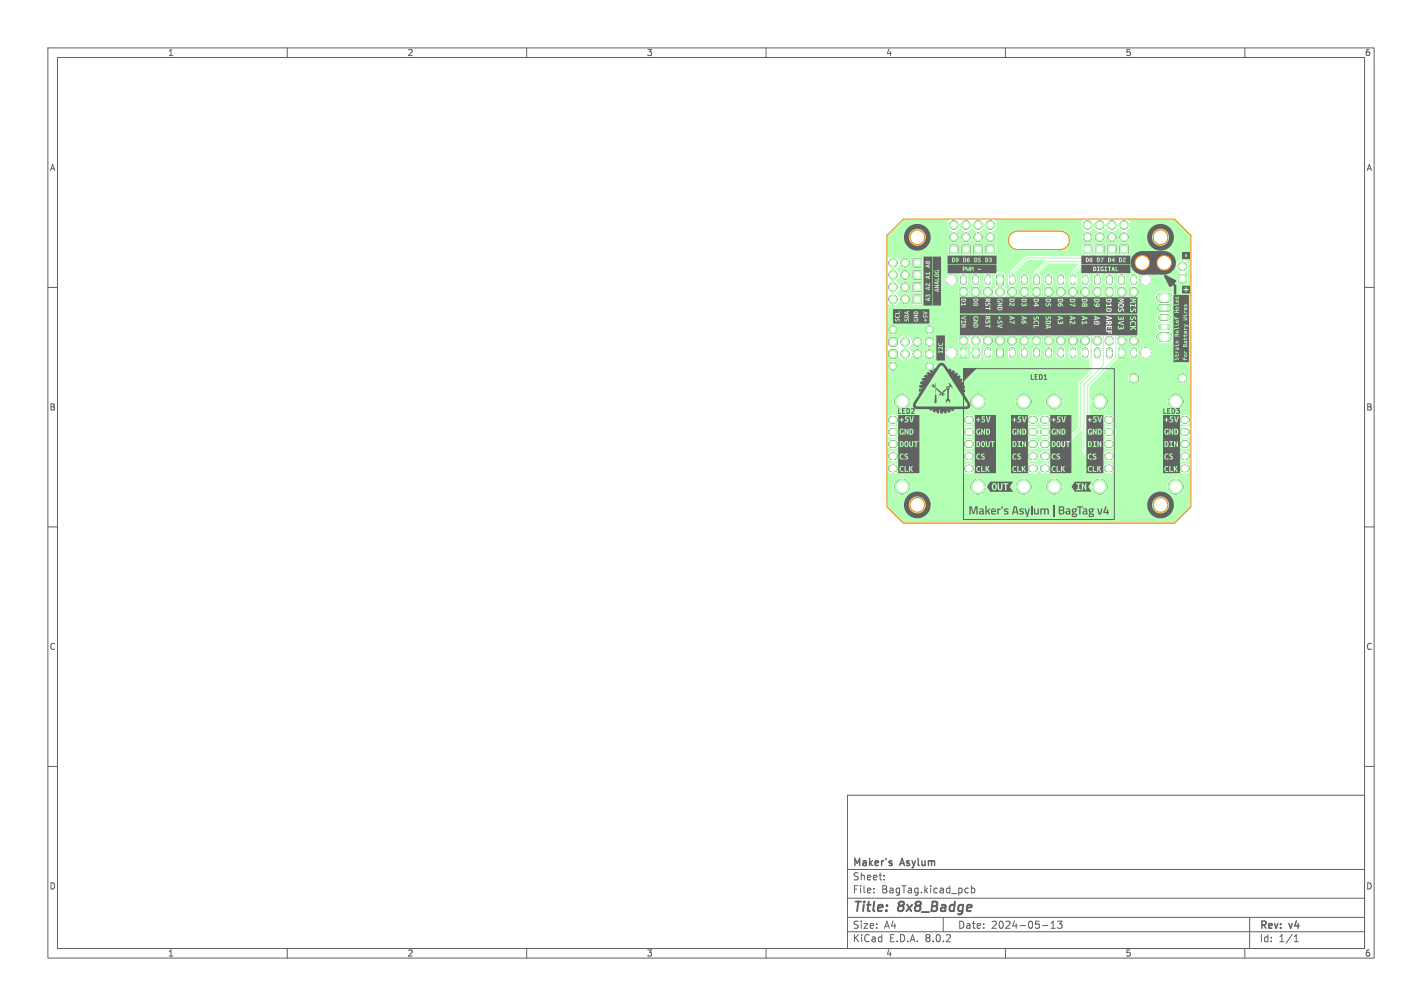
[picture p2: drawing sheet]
<svg xmlns="http://www.w3.org/2000/svg" width="297mm" height="210mm" viewBox="0 0 297 210" stroke-linecap="round" stroke-linejoin="round" font-family="sans-serif">
<defs><g id="words">
<g font-size="2.8" fill="#626262">
<text x="178" y="190.9">Title:</text>
<text x="187.7" y="190.9">8x8_Badge</text>
</g>
<g font-size="2.5" fill="#626262">
<text x="202.3" y="107.7">Maker's Asylum|</text>
<text x="220.9" y="107.7">BagTagv4</text>
</g>
<g font-size="2.1" fill="#626262">
<text x="178" y="184">Sheet:</text>
<text x="178" y="181.2">Maker's</text>
<text x="188.2" y="181.2">Asylum</text>
<text x="178" y="186.7">File:</text>
<text x="184.1" y="186.7">BagTag.kicad_pcb</text>
<text x="178" y="196.9">KiCad</text>
<text x="178" y="194.1">Size:</text>
<text x="184.7" y="194.1">A4</text>
<text x="185.7" y="196.9">E.D.A.</text>
<text x="193.3" y="196.9">8.0.2</text>
<text x="200" y="194.1">Date:</text>
<text x="207" y="194.1">2024-05-13</text>
<text x="263" y="194.3">Rev:</text>
<text x="263" y="196.9">Id:</text>
<text x="267.1" y="196.9">1/1</text>
<text x="269.4" y="194.3">v4</text>
</g>
<g font-size="1.8" fill="#626262">
<text x="35" y="11.9">1</text>
<text x="85" y="11.9">2</text>
<text x="135" y="11.9">3</text>
<text x="185" y="11.9">4</text>
<text x="235" y="11.9">5</text>
<text x="285" y="11.9">6</text>
<text x="10.3" y="35.9">A</text>
<text x="285.4" y="35.9">A</text>
<text x="10.3" y="85.9">B</text>
<text x="285.3" y="85.9">B</text>
<text x="10.3" y="135.9">C</text>
<text x="285.3" y="135.9">C</text>
<text x="10.3" y="185.9">D</text>
<text x="285.3" y="185.9">D</text>
<text x="35" y="199.9">1</text>
<text x="85" y="199.9">2</text>
<text x="135" y="199.9">3</text>
<text x="185" y="199.9">4</text>
<text x="235" y="199.9">5</text>
<text x="285" y="199.9">6</text>
</g>
<g font-size="1.4" fill="#626262">
<text x="215.1" y="79.4">LED1</text>
<text x="187.4" y="86.5">LED2</text>
<text x="242.8" y="86.5">LED3</text>
</g>
</g></defs>
<g fill="#000" stroke="#000" stroke-width=".21">
<path d="M190.7 54h1.7v1.7h-1.7zM190.7 56.6h1.7v1.7h-1.7zM198.4 51.2h1.7v1.7h-1.7zM200.9 51.2h1.7v1.7h-1.7zM203.4 51.2h1.7v1.7h-1.7zM206 51.2h1.7v1.7h-1.7zM208.4 57.3h.9l.2 .2v1.7l-.2 .4h-.8l-.3-.3v-1.7zM226.3 51.2h1.7v1.7h-1.7zM228.8 51.2h1.7v1.7h-1.7zM231.4 51.2h1.7v1.7h-1.7zM233.9 51.2h1.7v1.7h-1.7zM246.2 57.5l.3-.2 1.1 .1 .2 .3-.1 1.1-.3 .2-1.1-.1-.2-.3z"/>
<path d="M185.7 70.7l.4-.2 1.1 .1 .2 .3-.1 1.1-.4 .2-1.1-.1-.1-.3zM185.7 73.2l.4-.1h1.1l.2 .4-.1 1.1-.4 .2-1.1-.1-.1-.4zM190.7 59.1h1.7v1.7h-1.7zM190.7 61.6h1.7v1.7h-1.7zM200.6 72.9l.4-.4h.5l.4 .4v1.5l-.4 .4h-.5l-.4-.4zM203.3 72.6l.9-.1 .2 .3v1.7l-.2 .3h-.8l-.2-.2-.1-1.8zM208.2 72.9l.4-.4h.5l.4 .4v1.5l-.4 .4h-.5l-.4-.4zM233.6 72.9l.4-.4h.5l.4 .4v1.5l-.4 .4h-.5l-.4-.4zM236 78.2l.4-.1 1.2 .1 .1 .3-.1 1.3-.4 .1-1.2-.1-.1-.4zM242.1 63.7l2.1-.1 .2 .3v.8l-.3 .2h-1.9l-.3-.3z"/>
<circle cx="186.5" cy="54.9" r=".85"/>
<circle cx="186.5" cy="57.4" r=".85"/>
<circle cx="186.5" cy="59.9" r=".85"/>
<circle cx="189.1" cy="54.9" r=".85"/>
<circle cx="189.1" cy="59.9" r=".85"/>
<circle cx="189.1" cy="57.4" r=".85"/>
<circle cx="198.7" cy="58.4" r="1.02"/>
<circle cx="199.2" cy="49.5" r=".85"/>
<circle cx="199.2" cy="47" r=".85"/>
<circle cx="201.8" cy="49.5" r=".85"/>
<circle cx="201.8" cy="47" r=".85"/>
<circle cx="204.3" cy="49.5" r=".85"/>
<circle cx="204.3" cy="47" r=".85"/>
<circle cx="206.8" cy="49.5" r=".85"/>
<circle cx="206.8" cy="47" r=".85"/>
<circle cx="227.2" cy="49.5" r=".85"/>
<circle cx="227.2" cy="47" r=".85"/>
<circle cx="229.7" cy="47" r=".85"/>
<circle cx="229.7" cy="49.5" r=".85"/>
<circle cx="232.2" cy="49.5" r=".85"/>
<circle cx="232.2" cy="47" r=".85"/>
<circle cx="234.8" cy="49.5" r=".85"/>
<circle cx="234.8" cy="47" r=".85"/>
<circle cx="239.3" cy="58.4" r="1.02"/>
<circle cx="247" cy="55.6" r=".85"/>
<circle cx="186.5" cy="68.8" r=".8"/>
<circle cx="186.5" cy="76.5" r=".8"/>
<circle cx="186.5" cy="62.5" r=".85"/>
<circle cx="189.1" cy="71.4" r=".85"/>
<circle cx="189.1" cy="73.9" r=".85"/>
<circle cx="189.1" cy="62.5" r=".85"/>
<circle cx="191.6" cy="73.9" r=".85"/>
<circle cx="191.6" cy="71.4" r=".85"/>
<circle cx="194.1" cy="76.5" r=".8"/>
<circle cx="194.1" cy="68.8" r=".8"/>
<circle cx="194.1" cy="71.4" r=".85"/>
<circle cx="194.1" cy="73.9" r=".85"/>
<circle cx="198.7" cy="73.7" r="1.02"/>
<circle cx="201.2" cy="71.1" r=".92"/>
<circle cx="201.2" cy="61" r=".92"/>
<circle cx="203.8" cy="71.1" r=".92"/>
<circle cx="203.8" cy="61" r=".92"/>
<circle cx="206.3" cy="71.1" r=".92"/>
<circle cx="206.3" cy="61" r=".92"/>
<circle cx="208.9" cy="71.1" r=".92"/>
<circle cx="208.9" cy="61" r=".92"/>
<circle cx="211.4" cy="71.1" r=".92"/>
<circle cx="211.4" cy="61" r=".92"/>
<circle cx="213.9" cy="71.1" r=".92"/>
<circle cx="213.9" cy="61" r=".92"/>
<circle cx="216.5" cy="71.1" r=".92"/>
<circle cx="216.5" cy="61" r=".92"/>
<circle cx="219" cy="71.1" r=".92"/>
<circle cx="219" cy="61" r=".92"/>
<circle cx="221.6" cy="71.1" r=".92"/>
<circle cx="221.6" cy="61" r=".92"/>
<circle cx="224.1" cy="71.1" r=".92"/>
<circle cx="224.1" cy="61" r=".92"/>
<circle cx="226.6" cy="61" r=".92"/>
<circle cx="226.6" cy="71.1" r=".92"/>
<circle cx="229.2" cy="71.1" r=".92"/>
<circle cx="229.2" cy="61" r=".92"/>
<circle cx="231.7" cy="71.1" r=".92"/>
<circle cx="231.7" cy="61" r=".92"/>
<circle cx="234.3" cy="71.1" r=".92"/>
<circle cx="234.3" cy="61" r=".92"/>
<circle cx="236.8" cy="61" r=".92"/>
<circle cx="236.8" cy="71.1" r=".92"/>
<circle cx="239.3" cy="73.7" r="1.02"/>
<circle cx="247" cy="79" r=".89"/>
<circle cx="188.4" cy="83.8" r="1.52"/>
<circle cx="204.3" cy="83.8" r="1.52"/>
<circle cx="213.8" cy="83.8" r="1.52"/>
<circle cx="220.2" cy="83.8" r="1.52"/>
<circle cx="229.7" cy="83.8" r="1.52"/>
<circle cx="245.6" cy="83.8" r="1.52"/>
<circle cx="188.4" cy="101.6" r="1.52"/>
<circle cx="204.3" cy="101.6" r="1.52"/>
<circle cx="213.8" cy="101.6" r="1.52"/>
<circle cx="220.2" cy="101.6" r="1.52"/>
<circle cx="229.7" cy="101.6" r="1.52"/>
<circle cx="245.6" cy="101.6" r="1.52"/>
</g>
<g fill="none" stroke="#000" stroke-width="1.5">
<path d="M186.3 97.8h.5M186.3 95.3h.5M186.3 92.7h.5M186.3 90.2h.5M186.3 87.6h.5M202.1 97.8h.5M202.1 95.3h.5M202.1 92.7h.5M202.1 90.2h.5M202.1 87.6h.5M215.5 97.8h.5M215.5 95.3h.5"/>
<path d="M215.5 92.7h.5M215.5 90.2h.5M215.5 87.6h.5M218 97.8h.5M218 95.3h.5M218 92.7h.5M218 90.2h.5M218 87.6h.5M231.3 97.8h.6M231.3 95.3h.6M231.3 92.7h.6M231.3 90.2h.6"/>
<path d="M231.3 87.6h.6M247.2 97.8h.5M247.2 95.3h.5M247.2 92.7h.5M247.2 90.2h.5M247.2 87.6h.5"/>
</g>
<g fill="none" stroke="#000" stroke-width="1.3">
<path d="M201.2 57.9v1M203.8 57.9v1M206.3 57.9v1M211.4 57.9v1M213.9 57.9v1M216.5 57.9v1M219 57.9v1M221.6 57.9v1M224.1 57.9v1M226.6 57.9v1M229.2 57.9v1M231.7 57.9v1"/>
<path d="M234.3 57.9v1M236.8 57.9v1M206.3 73.2v1M211.4 73.2v1M213.9 73.2v1M216.5 73.2v1M219 73.2v1M221.6 73.2v1M224.1 73.2v1M226.6 73.2v1M229.2 73.2v1M231.7 73.2v1"/>
<path d="M236.8 73.2v1M242.6 68.3h1.2M242.6 66.3h1.2"/>
</g>
<path d="M242.6 62.2h1.2M242.6 70.4h1.2" fill="none" stroke="#000" stroke-width="2"/>
<g fill="#b3ffb3" stroke="#b3ffb3" stroke-width=".21">
<path d="M246.2 57.5l.3-.2 1.1 .1 .2 .3-.1 1.1-.3 .2-1.1-.1-.2-.3z"/>
<path d="M185.7 70.7l.4-.2 1.1 .1 .2 .3-.1 1.1-.4 .2-1.1-.1-.1-.3z"/>
<path d="M185.7 73.2l.4-.1h1.1l.2 .4-.1 1.1-.4 .2-1.1-.1-.1-.4z"/>
<path d="M206 51.2h1.7v1.7h-1.7z"/>
<path d="M198.4 51.2h1.7v1.7h-1.7z"/>
<path d="M190.7 59.1h1.7v1.7h-1.7z"/>
<path d="M233.9 51.2h1.7v1.7h-1.7z"/>
<path d="M190.7 54h1.7v1.7h-1.7z"/>
<path d="M231.4 51.2h1.7v1.7h-1.7z"/>
<path d="M190.7 56.6h1.7v1.7h-1.7z"/>
<path d="M226.3 51.2h1.7v1.7h-1.7z"/>
<path d="M228.8 51.2h1.7v1.7h-1.7z"/>
<path d="M203.4 51.2h1.7v1.7h-1.7z"/>
<path d="M200.9 51.2h1.7v1.7h-1.7z"/>
<path d="M190.7 61.6h1.7v1.7h-1.7z"/>
<path d="M236 78.2l.4-.1 1.2 .1 .1 .3-.1 1.3-.4 .1-1.2-.1-.1-.4z"/>
<path d="M233.6 72.9l.4-.4h.5l.4 .4v1.5l-.4 .4h-.5l-.4-.4z"/>
<path d="M208.2 72.9l.4-.4h.5l.4 .4v1.5l-.4 .4h-.5l-.4-.4z"/>
<path d="M208.4 57.3h.9l.2 .2v1.7l-.2 .4h-.8l-.3-.3v-1.7z"/>
<path d="M203.3 72.6l.9-.1 .2 .3v1.7l-.2 .3h-.8l-.2-.2-.1-1.8z"/>
<path d="M200.6 72.9l.4-.4h.5l.4 .4v1.5l-.4 .4h-.5l-.4-.4z"/>
<path d="M242.1 63.7l2.1-.1 .2 .3v.8l-.3 .2h-1.9l-.3-.3z"/>
<circle cx="247" cy="55.6" r=".85"/>
<circle cx="189.1" cy="71.4" r=".85"/>
<circle cx="191.6" cy="71.4" r=".85"/>
<circle cx="194.1" cy="71.4" r=".85"/>
<circle cx="189.1" cy="73.9" r=".85"/>
<circle cx="191.6" cy="73.9" r=".85"/>
<circle cx="194.1" cy="73.9" r=".85"/>
<circle cx="206.8" cy="49.5" r=".85"/>
<circle cx="206.8" cy="47" r=".85"/>
<circle cx="199.2" cy="49.5" r=".85"/>
<circle cx="199.2" cy="47" r=".85"/>
<circle cx="189.1" cy="59.9" r=".85"/>
<circle cx="186.5" cy="59.9" r=".85"/>
<circle cx="234.8" cy="49.5" r=".85"/>
<circle cx="234.8" cy="47" r=".85"/>
<circle cx="189.1" cy="54.9" r=".85"/>
<circle cx="186.5" cy="54.9" r=".85"/>
<circle cx="232.2" cy="49.5" r=".85"/>
<circle cx="232.2" cy="47" r=".85"/>
<circle cx="189.1" cy="57.4" r=".85"/>
<circle cx="186.5" cy="57.4" r=".85"/>
<circle cx="227.2" cy="49.5" r=".85"/>
<circle cx="227.2" cy="47" r=".85"/>
<circle cx="229.7" cy="49.5" r=".85"/>
<circle cx="229.7" cy="47" r=".85"/>
<circle cx="204.3" cy="49.5" r=".85"/>
<circle cx="204.3" cy="47" r=".85"/>
<circle cx="201.8" cy="49.5" r=".85"/>
<circle cx="201.8" cy="47" r=".85"/>
<circle cx="189.1" cy="62.5" r=".85"/>
<circle cx="186.5" cy="62.5" r=".85"/>
<circle cx="247" cy="79" r=".89"/>
<circle cx="229.2" cy="71.1" r=".92"/>
<circle cx="231.7" cy="71.1" r=".92"/>
<circle cx="221.6" cy="71.1" r=".92"/>
<circle cx="208.9" cy="61" r=".92"/>
<circle cx="226.6" cy="71.1" r=".92"/>
<circle cx="211.4" cy="61" r=".92"/>
<circle cx="213.8" cy="83.8" r="1.52"/>
<circle cx="213.8" cy="101.6" r="1.52"/>
<circle cx="188.4" cy="83.8" r="1.52"/>
<circle cx="188.4" cy="101.6" r="1.52"/>
<circle cx="229.7" cy="83.8" r="1.52"/>
<circle cx="229.7" cy="101.6" r="1.52"/>
<circle cx="204.3" cy="83.8" r="1.52"/>
<circle cx="204.3" cy="101.6" r="1.52"/>
<circle cx="216.5" cy="61" r=".92"/>
<circle cx="219" cy="71.1" r=".92"/>
<circle cx="213.9" cy="71.1" r=".92"/>
<circle cx="234.3" cy="61" r=".92"/>
<circle cx="234.3" cy="71.1" r=".92"/>
<circle cx="219" cy="61" r=".92"/>
<circle cx="231.7" cy="61" r=".92"/>
<circle cx="203.8" cy="61" r=".92"/>
<circle cx="206.3" cy="61" r=".92"/>
<circle cx="211.4" cy="71.1" r=".92"/>
<circle cx="203.8" cy="71.1" r=".92"/>
<circle cx="226.6" cy="61" r=".92"/>
<circle cx="208.9" cy="71.1" r=".92"/>
<circle cx="213.9" cy="61" r=".92"/>
<circle cx="224.1" cy="71.1" r=".92"/>
<circle cx="186.5" cy="68.8" r=".8"/>
<circle cx="194.1" cy="68.8" r=".8"/>
<circle cx="236.8" cy="71.1" r=".92"/>
<circle cx="236.8" cy="61" r=".92"/>
<circle cx="221.6" cy="61" r=".92"/>
<circle cx="229.2" cy="61" r=".92"/>
<circle cx="245.6" cy="83.8" r="1.52"/>
<circle cx="245.6" cy="101.6" r="1.52"/>
<circle cx="220.2" cy="83.8" r="1.52"/>
<circle cx="220.2" cy="101.6" r="1.52"/>
<circle cx="201.2" cy="71.1" r=".92"/>
<circle cx="216.5" cy="71.1" r=".92"/>
<circle cx="224.1" cy="61" r=".92"/>
<circle cx="201.2" cy="61" r=".92"/>
<circle cx="186.5" cy="76.5" r=".8"/>
<circle cx="194.1" cy="76.5" r=".8"/>
<circle cx="206.3" cy="71.1" r=".92"/>
</g>
<g fill="none" stroke="#b3ffb3" stroke-width="1.5">
<path d="M186.3 97.8h.5M186.3 95.3h.5M186.3 92.7h.5M186.3 90.2h.5M186.3 87.6h.5M202.1 97.8h.5M202.1 95.3h.5M202.1 92.7h.5M202.1 90.2h.5M202.1 87.6h.5M215.5 97.8h.5M215.5 95.3h.5"/>
<path d="M215.5 92.7h.5M215.5 90.2h.5M215.5 87.6h.5M218 97.8h.5M218 95.3h.5M218 92.7h.5M218 90.2h.5M218 87.6h.5M231.3 97.8h.6M231.3 95.3h.6M231.3 92.7h.6M231.3 90.2h.6"/>
<path d="M231.3 87.6h.6M247.2 97.8h.5M247.2 95.3h.5M247.2 92.7h.5M247.2 90.2h.5M247.2 87.6h.5"/>
</g>
<g fill="none" stroke="#b3ffb3" stroke-width="1.3">
<path d="M201.2 57.9v1M203.8 57.9v1M206.3 57.9v1M211.4 57.9v1M213.9 57.9v1M216.5 57.9v1M219 57.9v1M221.6 57.9v1M224.1 57.9v1M226.6 57.9v1M229.2 57.9v1M231.7 57.9v1"/>
<path d="M234.3 57.9v1M236.8 57.9v1M206.3 73.2v1M211.4 73.2v1M213.9 73.2v1M216.5 73.2v1M219 73.2v1M221.6 73.2v1M224.1 73.2v1M226.6 73.2v1M229.2 73.2v1M231.7 73.2v1"/>
<path d="M236.8 73.2v1M242.6 68.3h1.2M242.6 66.3h1.2"/>
</g>
<path d="M242.6 62.2h1.2M242.6 70.4h1.2" fill="none" stroke="#b3ffb3" stroke-width="2"/>
<path d="M204.3 47h.1M247 55.6v-2.8l-.8-.7h-6.6l-1-1v-3.3l-.8-.8h-40.6l-1.8 1.8v13.7l1.5 1.5h5.4l1.5 1.5v8.2M208.9 61v-4.4l-2.6-2.5h-12.2l-1.2-1.3h-5.4l-1 1v10.3l2.6 2.6v10l5.5 5.6v6.6l-1.2 1.3h-6.9" fill="none" stroke="#b3ffb3" stroke-width=".51"/>
<path d="M227.2 52.1v1.2l-.6 .5h-12.1l-3.1 3.1v1.5M229.7 52.1v1.2l-1.3 1.3h-9.6l-2.3 2.3v1.5M232.2 52.1v1.2l-2 2.1h-4.6l-1.5 1.5v1.5M234.8 52.1v1.2l-2.8 2.8h-4.6l-.8 .8v1.5M206.3 61v10.1M208.9 61v6.7l-1.3 1.3v6.4l-.5 .5h-2.8l-.5-.5v-1.7M231.7 61v3.9l-3.8 3.8v9l-2.3 2.3v9.4l-5.8 5.9h-1.5M234.3 61v2.5l-3.8 3.8v8.9l-4.1 4.1v13.7l3.8 3.8h1.4M236.8 61v1l-3.8 3.8v8.8l-5.8 5.9v9l3.1 3.2h1.3" fill="none" stroke="#b3ffb3" stroke-width=".25"/>
<g fill="#b3ffb3">
<path d="M203.5 71.6h.5v1.6h-.5z"/>
<path d="M208.6 58.9h.5v1.6h-.5z"/>
<path d="M188.4 45.9l.6-.2h9.3l.1 .2-.5 .8h.9v.5h-.9a1.49 1.49 0 0 0 1 1.1l-.6 .6-.2 .5h-5a1.52 1.52 0 0 0-2.3-1.2 1.52 1.52 0 0 0 0 2.6 1.52 1.52 0 0 0 2.3-1.1v-.3h5a1.12 1.12 0 0 0 1 1.2 1.12 1.12 0 0 0 1.2-.9 1.12 1.12 0 0 0-.7-1.3l.9-.8 .9 .8a1.12 1.12 0 0 0-.7 1.6 1.12 1.12 0 0 0 1.7 .4 1.12 1.12 0 0 0 0-1.8l-.3-.1v-.2l.9-.7 1 .8a1.12 1.12 0 0 0-.8 1.6 1.12 1.12 0 0 0 1.7 .4 1.12 1.12 0 0 0 .1-1.8l-.3-.1v-.2l.8-.7 1 .8a1.12 1.12 0 0 0-.7 1.6 1.12 1.12 0 0 0 1.6 .4 1.12 1.12 0 0 0 .1-1.8l-.3-.1v-.2a1.42 1.42 0 0 0 1-1.1h-.9v-.5h.9l-.5-.8 .1-.2h18.4l.1 .2-.5 .8h.9v.5h-.9l.3 .6 .7 .5-.1 .2a1.1 1.1 0 0 0-.4 1.7h-3l-.1-.8-.4-.5-.6-.5-.6-.1h-9.1l-.7 .1-.7 .5a1.88 1.88 0 0 0-.3 2l.1 .3h-3l-.2-.2h-1.7l-.3 .2h-.3l-.2-.2h-1.8l-.2 .2h-.3l-.3-.2h-1.7l-.3 .2h-.3l-.2-.2h-1.8l-.2 .2v1.7l.2 .3 1.9-.1 .1-1.9h.3v1.7l.2 .2h2l.1-1.9h.3l.1 1.9h1.9l.2-.2v-1.7h.3l.1 1.9 1.9 .1 .2-.3v-1.7h3l.6 .6 1 .3h8.9l.8-.2 .6-.4 .4-.6 .1-.7 3 .1a1.15 1.15 0 0 0 1.8-.3 1.15 1.15 0 0 0-.6-1.6l.9-.8 .9 .7v.2a1.12 1.12 0 0 0-.5 1.7 1.12 1.12 0 0 0 1.8-.1 1.12 1.12 0 0 0-.6-1.7l.9-.8 1 .8a1.12 1.12 0 0 0-.7 1.6 1.12 1.12 0 0 0 1.6 .4 1.12 1.12 0 0 0 .1-1.8l-.3-.1v-.2l.9-.7 .9 .8a1.12 1.12 0 0 0-.7 1.6 1.12 1.12 0 0 0 1.7 .4 1.12 1.12 0 0 0 0-1.8l-.2-.1-.1-.2a1.42 1.42 0 0 0 1-1.1h-.9v-.5h.9l-.5-.8 .1-.2h9.3l.5 .2 3 3 .2 .5h-4.8v-.2a1.52 1.52 0 0 0-2.5-.8 1.52 1.52 0 0 0 .4 2.5 1.52 1.52 0 0 0 2.1-1.5h4.8v1.8h-12.8l-.3-.2h-1.8l-.1 .2v1.7l.5 .4-2.4 2.5h-1.2l-.1-.2 2-2 .2-.4 .6-.2v-1.8l-.1-.2h-2l-.1 2 .6 .3-1.7 1.7h-1.1l-.1-.2 1.2-1.2 .1-.4 .7-.2v-1.8l-.2-.2h-1.9l-.1 2 .6 .3-1 .9h-1.1l-.1-.1 .5-.5 .1-.4 .6-.2 .1-1.8-.3-.2h-1.7l-.2 .1-.1 1.8 .2 .2 .4 .1-.2 .3h-12l-.6 .5h-21.1l-.2-.2h-1.8l-.2 .2v1.7l.2 .3 1.9-.1 .1-1.9h21.1l-2.6 2.5h-18.5l-.2-.2h-1.8l-.2 .2v1.8l.2 .2 1.9-.1 .1-1.9h18.5l-.7 1.3v1.4l.5 .6-.7 .7-.5-.6 .2-.5v-.7h-.7v-.5h.7l-.1-1-.4-.3-.4-.1v1.2h-.5v-1.2a.81 .81 0 0 0-.9 .7v.7h.7v.5h-.7v.7l.3 .5-.5 .6-.8-.7 .5-.6v-1.4a.89 .89 0 0 0-.9-.8 .89 .89 0 0 0-.9 .8l.1 1.4 .4 .6-.7 .8h-.3l-.7-.8 .4-.6v-1.5a.89 .89 0 0 0-.9-.7 .89 .89 0 0 0-.8 .8v1.4l.5 .6-.7 .8h-.4l-.6-.8 .4-.6v-1.5a.89 .89 0 0 0-.9-.7 .89 .89 0 0 0-.8 .8v.5h-.5a1.22 1.22 0 0 0-1.6-1 1.22 1.22 0 0 0-.6 1.8h-5l-.2-.3-1.9 .1-.1 .2v1.8l.2 .1h1.9l.1-1.9h5a1.22 1.22 0 0 0 1.4 .5 1.22 1.22 0 0 0 .8-1.3h.5v.9l.4 .6-.6 .7-.1 .8 .2 .3h-7.6l-.2-.2h-1.8l-.2 .2v1.8l.2 .2 1.9-.1 .1-1.9h7.6l.5 .4 .8 .1 .7-.7v-.8h.4v.8l.6 .6 .8 .1 .8-.7v-.8h.3v.8l.7 .8v6.6h-10.7a1.06 1.06 0 0 0-1.5-.9 1.06 1.06 0 0 0-.2 1.8 1.06 1.06 0 0 0 1.7-.7v-.2h10.7v1.2l-.7 .6-.8-.8h-.4v.9h-.5v-.9h-.1l-1 .8-.7-.6h-.9l-.6 .7-.1 .7h-4.9a1.11 1.11 0 0 0-1.6-1 1.11 1.11 0 0 0-.1 1.9 1.11 1.11 0 0 0 1.7-.7v-.2h4.9l.7 .9-.4 .5v.8h-.5a1.22 1.22 0 0 0-1.4-1.1 1.22 1.22 0 0 0-1 1.4h-2.3v-.2a1.11 1.11 0 0 0-1.7-.7 1.11 1.11 0 0 0 .1 1.9 1.11 1.11 0 0 0 1.6-1h2.3a1.22 1.22 0 0 0 1.4 1 1.22 1.22 0 0 0 1-1.3h.5v.9l.4 .5h.9l.4-.6v-1.6l-.4-.6 .7-.6 .5 .5-.2 .6-.1 .7h.7v.5h-.7v.6a.81 .81 0 0 0 .9 .8v-1.2h.5v1.2h.1a.81 .81 0 0 0 .8-.8v-.6h-.7v-.5h.7v-.7l-.2-.5 .5-.6 .7 .7-.4 .6-.1 1.4a.89 .89 0 0 0 .9 .8 .89 .89 0 0 0 .9-.8v-1.4l-.5-.6 .7-.7v-.8l-.7-.9v-7.8l.8-.7 .8 .8 .3 .1v-.9h.5v.9l.4-.1 .7-.8 .8 .6h.9l.6-.6v-.8l-.7-.8 .5-.8v-1.3l-.4-.7 2.7-2.8 3.8 .1v.1l-2.2 2.3-.1 .4-.4 .4-.1 1.5 .5 .8-.7 .8h-.4l-.6-.8 .4-.6v-1.5a.89 .89 0 0 0-.9-.7 .89 .89 0 0 0-.8 .8v1.4l.4 .6-.6 .7v1l.6 .5h.9l.6-.6v-.8h.4v.8l.6 .6 .8 .1 .8-.8v-.8l-.7-.7 .5-.8-.1-1.3-.4-.7 2-2h6.3l.1 .2-1.5 1.5-.1 .4-.5 .6v1.5l.5 .6-.7 .8h-.3l-.7-.8 .4-.6v-1.5a.89 .89 0 0 0-.9-.7 .89 .89 0 0 0-.8 .8v1.4l.4 .6-.6 .8h-.4l-.7-.8 .5-.6v-1.5a.89 .89 0 0 0-1-.7 .89 .89 0 0 0-.8 .8l.1 1.4 .4 .6-.7 .7v.8l.7 .7h.9l.6-.6v-.8h.4v.8l.6 .6h1l.6-.6v-.8h.3v.8l.6 .6h.9l.7-.6v-.8l-.7-.8 .5-.8v-1.3l-.5-.7 1.3-1.2h1.2v.2l-.7 .7v.4l-.5 .6v1.5l.4 .6-.7 .8 .1 .8 .5 .6 .9 .1 .7-.8v-.8l-.6-.7 .4-.8v-1.3l-.4-.7 .5-.5 4.6-.1 2.9-2.8 .1-.4 .6-.1 .1-1.9h12.8v4.2h-.4l-.3-.6-.8-.5v.9h-.5v-.9l-.8 .4h-1.2l-.1-.2a1.52 1.52 0 0 0-1.6-1.1 1.52 1.52 0 0 0-1.4 1.3h-1.5v-.2a1.52 1.52 0 0 0-2.5-.8 1.52 1.52 0 0 0 .4 2.6 1.52 1.52 0 0 0 2.1-1.6h1.5v.2a1.53 1.53 0 0 0 2.1 1.4l.8-.7 .2-.9h1.2l-.3 .7h.9v.5h-.9l.3 .6 .6 .5-.6 .5v.8h-5.3a1.22 1.22 0 0 0-1.9-.9 1.22 1.22 0 0 0 0 2.1 1.22 1.22 0 0 0 1.9-1v-.2h5.3a.74 .74 0 0 0 .6 1l1.2-.1 .4-.5-.1-1.2-.5-.5 .5-.5 .3-.6h-.9v-.5h1.3v5.2h-10.8l-.7-.8 .5-.6v-1.4a.89 .89 0 0 0-.9-.8 .89 .89 0 0 0-.9 .8v1.4l.5 .6-.7 .7v.8l.5 .7-1.4 1.5-.2-.1 .1-1.3 .7-.8v-.8l-.7-.7 .4-.6 .1-1.4a.89 .89 0 0 0-.9-.8 .89 .89 0 0 0-.9 .8v1.4l.4 .6-.6 .7v.8l.7 .8v1.2l-1.7 1.6-.1-.1v-2.6l.7-.9v-.8l-.7-.7 .5-.6v-1.4a.89 .89 0 0 0-.9-.8 .89 .89 0 0 0-.9 .8l.1 1.4 .4 .6-.7 .8h-.3l-.7-.8 .4-.6v-1.5a.89 .89 0 0 0-.9-.7 .89 .89 0 0 0-.8 .8v1.4l.5 .6-.7 .7v.9l.6 .6h.9l.7-.6v-.8h.3v.8l.7 .8v2.5l-3.7 3.8-.1 1.7-.5-.2h-.8l-.7 .8h-.3l-.7-.8h-.8l-.7 .8h-.3l-.7-.8h-.8l-.7 .8h-.4l-.6-.8h-.8l-.8 .8h-.3l-.7-.8h-.8l-.7 .8h-.4l-.6-.8h-.8l-.8 .8h-.3l-.7-.8h-.8l-.7 .8h-.3l-.7-.8h-.9l-.6 .8v.8l.6 .7-.4 .5v1.7l.6 .6 .6-.1 .5-.5v-1.7l-.4-.5 .7-.7v-.8h.3v.8l.7 .7-.5 .6v1.5a.89 .89 0 0 0 1 .7 .89 .89 0 0 0 .8-.8v-1.4l-.5-.6 .7-.7v-.8h.3l.1 .8 .6 .7-.4 .6v1.4a.89 .89 0 0 0 .8 .8 .89 .89 0 0 0 .9-.8v-1.4l-.4-.6 .6-.7v-.8h.4v.8l.7 .7-.5 .6v1.4a.89 .89 0 0 0 .9 .8 .89 .89 0 0 0 .9-.8l-.1-1.4-.4-.6 .7-.7v-.8h.3v.8l.7 .7-.4 .6-.1 1.4a.89 .89 0 0 0 .9 .8 .89 .89 0 0 0 .9-.8v-1.4l-.5-.6 .7-.7v-.8h.4v.8l.6 .7-.4 .6v1.4a.89 .89 0 0 0 .9 .8 .89 .89 0 0 0 .9-.8l-.1-1.4-.4-.6 .7-.7v-.8h.3v.8l.7 .7-.5 .6v1.4a.89 .89 0 0 0 .9 .8 .89 .89 0 0 0 .9-.8v-1.4l-.5-.6 .7-.7v-.8h.3l.1 .8 .6 .7-.4 .6v1.4a.97 .97 0 0 0 .7 .7 .97 .97 0 0 0 1-.3v1.8h-32.3a1.06 1.06 0 0 0-1.5-1 1.06 1.06 0 0 0-.2 1.8 1.06 1.06 0 0 0 1.7-.6v-.2h32.3v1.1l-2.2 2.3-.1 3.9h-3.2l-.1-.2a1.78 1.78 0 0 0-1.9-1.6 1.78 1.78 0 0 0-1.6 1.8h-2.8v-.2a1.78 1.78 0 0 0-1.9-1.6 1.78 1.78 0 0 0-1.7 1.8h-5.9v-.2a1.78 1.78 0 0 0-1.9-1.6 1.78 1.78 0 0 0-1.7 1.8h-12.3v-.2a1.78 1.78 0 0 0-2.8-1.2 1.78 1.78 0 0 0 .2 3 1.78 1.78 0 0 0 2.6-1.6h12.3v.3a1.78 1.78 0 0 0 1.9 1.5 1.78 1.78 0 0 0 1.7-1.8h5.9l.1 .3a1.78 1.78 0 0 0 1.9 1.5 1.78 1.78 0 0 0 1.6-1.8h2.8v.3a1.78 1.78 0 0 0 1.9 1.5 1.78 1.78 0 0 0 1.7-1.8h3.2v3.9h-5.7l-.2-.7-.5-.3h-1.1l-.7 .5-.7-.5-.9-.1a1.02 1.02 0 0 0-.9 1.1h-10.8l-.2-.6-.2-.3-.6-.2h-.7a1.02 1.02 0 0 0-.9 1 1.02 1.02 0 0 0 .9 1l1.1-.1 .3-.2 .3-.6h10.8v.2a1.01 1.01 0 0 0 .9 .7h.9l.7-.6 .7 .6h1.1l.5-.3 .2-.6h5.7v1.5l-.8 .9h-4.6l-.3-.8-.7 .7-.4-.3 .7-.7-.5-.1-1.1 .1 .6 .7-.3 .3-.7-.7-.9 .7-.3-.3 .6-.7-.4-.1-1.2 .1 .7 .7-.4 .3-.7-.7-.3 .8h-10.3l-.3-.8-.7 .7-.4-.3 .7-.7-.5-.1-1.1 .1 .7 .7-.4 .3-.7-.7a1.26 1.26 0 0 0 0 1.7l.7-.7 .4 .4-.7 .6 .4 .1 1.1-.1-.6-.6 .4-.4 .7 .7 .3-.9h10.3l.3 .9 .7-.7 .4 .4-.7 .6 .3 .1 1.3-.1-.6-.6 .3-.4 .7 .7 .9-.7 .3 .4-.6 .6 1.1 .1 .5-.1-.7-.6 .4-.4 .7 .7 .3-.9h4.6l-2.7 2.7h-2.2a1.02 1.02 0 0 0-.9-1.1h-.9l-.7 .6-.7-.6h-.9a1.02 1.02 0 0 0-.9 1.1h-10.8l-.2-.6-.2-.3-.6-.2h-.7a1.02 1.02 0 0 0-.9 1 1.02 1.02 0 0 0 .9 1l1.1-.1 .3-.2 .3-.6h10.8v.1a1.01 1.01 0 0 0 .9 .8h.9l.7-.6 .7 .6h.9l.6-.2 .3-.7h2.2l-2.1 2.1-.6-.6-.4-.1-.9 .1-.7 .5-.7-.5h-1.1a1.02 1.02 0 0 0-.7 1.1h-10.8l-.2-.6-.2-.3-.6-.3h-.7a1.02 1.02 0 0 0-.9 1.1 1.02 1.02 0 0 0 .9 1l1.1-.1 .3-.3 .3-.5h10.8v.1a1.01 1.01 0 0 0 .9 .8l.9-.1 .7-.5 .7 .5 .9 .1 .6-.3 .3-.3 .5-.1 5.9-5.9 .1 .2v4.2l3.8 3.8h-10.3l-.2-.8-.5-.3h-1.1l-.7 .6-.7-.6h-.9a1.02 1.02 0 0 0-.9 1.1h-10.8l-.2-.6-.2-.3-.6-.2h-.7a1.02 1.02 0 0 0-.9 1 1.02 1.02 0 0 0 .9 1l1.1-.1 .3-.3 .3-.5h10.8v.1a1.01 1.01 0 0 0 .9 .8h.9l.7-.6 .7 .6h1.1l.5-.4 .2-.5h10.3l1.2 .9h1.1a1.02 1.02 0 0 0 .8-1.1 1.02 1.02 0 0 0-.9-.9h-1l-.7 .5-3.5-3.5v-3.9h.2l3.7 3.6 .5 .2h.8a1.02 1.02 0 0 0 .9-1 1.02 1.02 0 0 0-.9-1h-1l-.6 .5-2.8-2.8-.1-8.7 5.9-5.9 .5 .2 .6 .1 .6-.6v-1.7l-.4-.5 .7-.7v-.9l-.7-.7h-.8l-.5 .2v-4.2l4.5-4.5v-.9h10.8v1.5h-3.6l-.2-.6-.6-.5-1.9-.1a1.35 1.35 0 0 0-1.1 1.1 1.35 1.35 0 0 0 .7 1.4l-.3 .4v.9l.2 .4 .5 .2a.97 .97 0 0 0-.7 1 .97 .97 0 0 0 .8 .9v.2a.95 .95 0 0 0-.8 .7 .95 .95 0 0 0 .4 1l-.7 .8-.1 .9h-3.4l-.7-.8-.9 .1-.6 .7v.8l.7 .7-.5 .6v1.4a.89 .89 0 0 0 .9 .8 .89 .89 0 0 0 .9-.8v-1.4l-.5-.6 .7-.7v-.8h3.4a1.26 1.26 0 0 0 1.2 .8h1.6a1.31 1.31 0 0 0 1-1.2 1.31 1.31 0 0 0-.8-1.3 1 1 0 0 0 .4-1 1 1 0 0 0-.8-.8v-.1a.95 .95 0 0 0 .8-1 .95 .95 0 0 0-.8-.9l.5-.2 .3-.4v-.9l-.3-.4 .5-.6 .2-.7h3.6v11.5h-8.1a1.22 1.22 0 0 0-1.9-1 1.22 1.22 0 0 0 0 2.1 1.22 1.22 0 0 0 1.9-.9v-.2h8.1v5.4h-.6a1.14 1.14 0 0 0-.9-1.1 1.14 1.14 0 0 0-1.3 .6h-8l-.4-.6h-1.3l-.5 .4v1.3l.1 .3 .4 .2h1.3l.4-.5v-1.1l8 .1a1.15 1.15 0 0 0 .9 1.5 1.15 1.15 0 0 0 1.3-1.1h.6v4.8h-1.3l-.1-.2a1.78 1.78 0 0 0-1.9-1.6 1.78 1.78 0 0 0-1.6 1.8h-12.3v-.2a1.78 1.78 0 0 0-2.8-1.2 1.78 1.78 0 0 0 .2 3 1.78 1.78 0 0 0 2.6-1.6h12.3v.3a1.78 1.78 0 0 0 1.9 1.5 1.78 1.78 0 0 0 1.7-1.8h1.3v3.1l-.1 .1-.6-.3-.9-.1a1.02 1.02 0 0 0-.9 1.1h-13.3l-.1-.6-.3-.3-.5-.2h-.8a1.02 1.02 0 0 0-.9 1 1.02 1.02 0 0 0 .9 1l1.1-.1 .3-.2 .3-.6h13.3v.2a1.01 1.01 0 0 0 .9 .7h.9l.7-.4v1l-.9-.3-1.1 .1 .6 .7-.3 .3-.7-.7-.3 .8h-12.9l-.3-.8-.7 .7-.4-.3 .7-.7-.4-.1-1.2 .1 .7 .7-.4 .3-.7-.7a1.26 1.26 0 0 0 0 1.7l.7-.7 .4 .4-.7 .6 .4 .1 1.1-.1-.6-.6 .4-.4 .7 .7 .3-.9h12.9l.3 .9 .7-.7 .3 .4-.6 .6 1.1 .1 .9-.2-.1 .9-.6-.4h-.9a1.02 1.02 0 0 0-.9 1 1.02 1.02 0 0 0 .9 1h.9l.7-.4v1.3h-.1l-.8-.4-.9 .1a1.02 1.02 0 0 0-.7 1.1h-13.3l-.1-.6-.3-.3-.5-.3h-.8a1.02 1.02 0 0 0-.9 1.1 1.02 1.02 0 0 0 .9 1l1.1-.1 .3-.3 .3-.5h13.3v.1a1.01 1.01 0 0 0 .9 .8l.9-.1 .7-.3v1.2l-.1 .1-.8-.4h-.9a1.02 1.02 0 0 0-.7 1.1 1.02 1.02 0 0 0 .9 .9h.9l.6-.4 .1 .1v3.1h-1.3a1.78 1.78 0 0 0-1.8-1.8 1.78 1.78 0 0 0-1.8 1.8h-12.3v-.3a1.78 1.78 0 0 0-1.9-1.5 1.78 1.78 0 0 0-1.7 1.8h-5.9l-.1-.3a1.78 1.78 0 0 0-1.9-1.5 1.78 1.78 0 0 0-1.6 1.8h-2.8v-.3a1.78 1.78 0 0 0-1.9-1.5 1.78 1.78 0 0 0-1.7 1.8h-5.9v-.3a1.78 1.78 0 0 0-1.9-1.5 1.78 1.78 0 0 0-1.7 1.8h-12.3v-.3a1.78 1.78 0 0 0-2.8-1.1 1.78 1.78 0 0 0 .2 3 1.78 1.78 0 0 0 2.6-1.6h12.3v.3a1.78 1.78 0 0 0 1.9 1.5 1.78 1.78 0 0 0 1.7-1.8h5.9l.1 .3a1.78 1.78 0 0 0 1.9 1.5 1.78 1.78 0 0 0 1.6-1.8h2.8v.3a1.78 1.78 0 0 0 1.9 1.5 1.78 1.78 0 0 0 1.7-1.8h5.9v.3a1.78 1.78 0 0 0 1.9 1.5 1.78 1.78 0 0 0 1.7-1.8h12.3v.3a1.78 1.78 0 0 0 1.9 1.5 1.78 1.78 0 0 0 1.7-1.8h1.3v3.7h-4.8v-.3a1.52 1.52 0 0 0-1.6-1.1 1.52 1.52 0 0 0-1.4 1.4h-47.8v-.3a1.52 1.52 0 0 0-2.5-.7 1.52 1.52 0 0 0 .4 2.5 1.52 1.52 0 0 0 2.1-1.5h47.8v.1a1.53 1.53 0 0 0 2 1.4l.8-.6 .2-.9h4.8l-.2 .7-3 3-.5 .2h-56l-.6-.2-2.9-3-.3-.5v-7l.2-.1 .8 .4h.9a1.02 1.02 0 0 0 .7-1.1 1.02 1.02 0 0 0-.9-.9h-.9l-.7 .4-.1-1.3h.2l.8 .4 .9-.1a1.02 1.02 0 0 0 .7-1.1 1.02 1.02 0 0 0-.9-.9l-.9 .1-.7 .3-.1-1.2 .2-.1 .8 .4h.9a1.02 1.02 0 0 0 .7-1.1 1.02 1.02 0 0 0-.9-.9h-.9l-.7 .4v-.9l.9 .2 1.1-.1-.7-.6 .4-.4 .7 .7a1.26 1.26 0 0 0 0-1.7l-.7 .7-.4-.3 .7-.7-1.1-.1-.8 .3-.2-.1 .1-.9 .7 .4h1.1a1.02 1.02 0 0 0 .7-1.1 1.02 1.02 0 0 0-.9-.9l-.9 .1-.6 .3-.2-.1v-10.2l.2-.1a1.07 1.07 0 0 0 1.7 .8 1.07 1.07 0 0 0 0-1.8 1.07 1.07 0 0 0-1.7 .7l-.2-.1 .2-1.6 .6 .4h1l.4-.1 .3-.5 .5 .6 .6 .2v-.9h.5v.9a1.75 1.75 0 0 0 1.1-.9 1.13 1.13 0 0 0 1.5 .7 1.13 1.13 0 0 0 .6-1.5 1.13 1.13 0 0 0-1.6-.5l-.5 .6-.7-.9 .8-1a1.12 1.12 0 0 0 1.8 .5 1.12 1.12 0 0 0-.1-1.8 1.12 1.12 0 0 0-1.7 .6h-.1a1.42 1.42 0 0 0-1.1-1v.9h-.5v-.9l-.6 .3-.4 .6-.4-.5-.4-.1h-1l-.7 .4-.1-1.6 .2-.1a1.07 1.07 0 0 0 1.7 .7 1.07 1.07 0 0 0 0-1.8 1.07 1.07 0 0 0-1.7 .7h-.2v-5.2l.2-.1 .9 .5v-.9h.5v.9l.6-.3 .5-.7a1.13 1.13 0 0 0 1.5 .8 1.13 1.13 0 0 0 .6-1.6 1.13 1.13 0 0 0-1.6-.4l-.5 .5-.8-.9 .8-.9a1.13 1.13 0 0 0 1.5 .8 1.13 1.13 0 0 0 .6-1.6 1.13 1.13 0 0 0-1.6-.4l-.5 .5-.8-.9 .9-.9a1.12 1.12 0 0 0 1.7 .5 1.12 1.12 0 0 0 0-1.8 1.12 1.12 0 0 0-1.7 .6l-.9-.9 .8-1a1.13 1.13 0 0 0 1.5 .8 1.13 1.13 0 0 0 .6-1.6 1.13 1.13 0 0 0-1.6-.4l-.5 .5-.5-.7-.6-.3v.9h-.5v-.9l-1 .5-.1-4.5 .3-.6z"/>
<path d="M188.8 71.8h.5v1.7h-.5z"/>
<path d="M186.3 60.4h.5v1.7h-.5z"/>
<path d="M186.3 57.8h.5v1.7h-.5z"/>
<path d="M186.3 55.3h.5v1.7h-.5z"/>
<path d="M232.7 46.7h1.6v.5h-1.6z"/>
<path d="M230.1 46.7h1.7v.5h-1.7z"/>
<path d="M227.6 46.7h1.7v.5h-1.7z"/>
<path d="M204.7 46.7h1.7v.5h-1.7z"/>
<path d="M202.2 46.7h1.7v.5h-1.7z"/>
<path d="M199.6 46.7h1.7v.5h-1.7z"/>
</g>
<g fill="#fff" stroke="#fff" stroke-width=".21">
<circle cx="247" cy="58.2" r=".5"/>
<circle cx="247" cy="55.6" r=".5"/>
<circle cx="186.5" cy="71.4" r=".5"/>
<circle cx="189.1" cy="71.4" r=".5"/>
<circle cx="191.6" cy="71.4" r=".5"/>
<circle cx="194.1" cy="71.4" r=".5"/>
<circle cx="186.5" cy="73.9" r=".5"/>
<circle cx="189.1" cy="73.9" r=".5"/>
<circle cx="191.6" cy="73.9" r=".5"/>
<circle cx="194.1" cy="73.9" r=".5"/>
<circle cx="206.8" cy="52.1" r=".5"/>
<circle cx="206.8" cy="49.5" r=".5"/>
<circle cx="206.8" cy="47" r=".5"/>
<circle cx="199.2" cy="52.1" r=".5"/>
<circle cx="199.2" cy="49.5" r=".5"/>
<circle cx="199.2" cy="47" r=".5"/>
<circle cx="191.6" cy="59.9" r=".5"/>
<circle cx="189.1" cy="59.9" r=".5"/>
<circle cx="186.5" cy="59.9" r=".5"/>
<circle cx="234.8" cy="52.1" r=".5"/>
<circle cx="234.8" cy="49.5" r=".5"/>
<circle cx="234.8" cy="47" r=".5"/>
<circle cx="191.6" cy="54.9" r=".5"/>
<circle cx="189.1" cy="54.9" r=".5"/>
<circle cx="186.5" cy="54.9" r=".5"/>
<circle cx="232.2" cy="52.1" r=".5"/>
<circle cx="232.2" cy="49.5" r=".5"/>
<circle cx="232.2" cy="47" r=".5"/>
<circle cx="191.6" cy="57.4" r=".5"/>
<circle cx="189.1" cy="57.4" r=".5"/>
<circle cx="186.5" cy="57.4" r=".5"/>
<circle cx="227.2" cy="52.1" r=".5"/>
<circle cx="227.2" cy="49.5" r=".5"/>
<circle cx="227.2" cy="47" r=".5"/>
<circle cx="229.7" cy="52.1" r=".5"/>
<circle cx="229.7" cy="49.5" r=".5"/>
<circle cx="229.7" cy="47" r=".5"/>
<circle cx="204.3" cy="52.1" r=".5"/>
<circle cx="204.3" cy="49.5" r=".5"/>
<circle cx="204.3" cy="47" r=".5"/>
<circle cx="201.8" cy="52.1" r=".5"/>
<circle cx="201.8" cy="49.5" r=".5"/>
<circle cx="201.8" cy="47" r=".5"/>
<circle cx="191.6" cy="62.5" r=".5"/>
<circle cx="189.1" cy="62.5" r=".5"/>
<circle cx="186.5" cy="62.5" r=".5"/>
<circle cx="236.8" cy="79" r=".55"/>
<circle cx="247" cy="79" r=".55"/>
<circle cx="229.2" cy="71.1" r=".5"/>
<circle cx="231.7" cy="71.1" r=".5"/>
<circle cx="221.6" cy="71.1" r=".5"/>
<circle cx="208.9" cy="61" r=".5"/>
<circle cx="226.6" cy="71.1" r=".5"/>
<circle cx="211.4" cy="61" r=".5"/>
<circle cx="213.8" cy="83.8" r="1.02"/>
<circle cx="213.8" cy="101.6" r="1.02"/>
<circle cx="188.4" cy="83.8" r="1.02"/>
<circle cx="188.4" cy="101.6" r="1.02"/>
<circle cx="215.7" cy="97.8" r=".51"/>
<circle cx="186.5" cy="97.8" r=".51"/>
<circle cx="215.7" cy="95.3" r=".51"/>
<circle cx="186.5" cy="95.3" r=".51"/>
<circle cx="215.7" cy="92.7" r=".51"/>
<circle cx="186.5" cy="92.7" r=".51"/>
<circle cx="215.7" cy="90.2" r=".51"/>
<circle cx="186.5" cy="90.2" r=".51"/>
<circle cx="215.7" cy="87.6" r=".51"/>
<circle cx="186.5" cy="87.6" r=".51"/>
<circle cx="229.7" cy="83.8" r="1.02"/>
<circle cx="229.7" cy="101.6" r="1.02"/>
<circle cx="204.3" cy="83.8" r="1.02"/>
<circle cx="204.3" cy="101.6" r="1.02"/>
<circle cx="231.6" cy="97.8" r=".51"/>
<circle cx="202.4" cy="97.8" r=".51"/>
<circle cx="231.6" cy="95.3" r=".51"/>
<circle cx="202.4" cy="95.3" r=".51"/>
<circle cx="231.6" cy="92.7" r=".51"/>
<circle cx="202.4" cy="92.7" r=".51"/>
<circle cx="231.6" cy="90.2" r=".51"/>
<circle cx="202.4" cy="90.2" r=".51"/>
<circle cx="231.6" cy="87.6" r=".51"/>
<circle cx="202.4" cy="87.6" r=".51"/>
<circle cx="216.5" cy="61" r=".5"/>
<circle cx="219" cy="71.1" r=".5"/>
<circle cx="213.9" cy="71.1" r=".5"/>
<circle cx="234.3" cy="61" r=".5"/>
<circle cx="234.3" cy="71.1" r=".5"/>
<circle cx="219" cy="61" r=".5"/>
<circle cx="231.7" cy="61" r=".5"/>
<circle cx="203.8" cy="61" r=".5"/>
<circle cx="206.3" cy="61" r=".5"/>
<circle cx="211.4" cy="71.1" r=".5"/>
<circle cx="203.8" cy="71.1" r=".5"/>
<circle cx="226.6" cy="61" r=".5"/>
<circle cx="208.9" cy="71.1" r=".5"/>
<circle cx="213.9" cy="61" r=".5"/>
<circle cx="224.1" cy="71.1" r=".5"/>
<circle cx="186.5" cy="68.8" r=".4"/>
<circle cx="194.1" cy="68.8" r=".4"/>
<circle cx="236.8" cy="71.1" r=".5"/>
<circle cx="236.8" cy="61" r=".5"/>
<circle cx="221.6" cy="61" r=".5"/>
<circle cx="229.2" cy="61" r=".5"/>
<circle cx="198.7" cy="58.4" r="1.02"/>
<circle cx="239.3" cy="58.4" r="1.02"/>
<circle cx="198.7" cy="73.7" r="1.02"/>
<circle cx="239.3" cy="73.7" r="1.02"/>
<circle cx="234.3" cy="73.7" r=".51"/>
<circle cx="208.9" cy="73.7" r=".51"/>
<circle cx="229.2" cy="73.7" r=".51"/>
<circle cx="226.6" cy="73.7" r=".51"/>
<circle cx="224.1" cy="73.7" r=".51"/>
<circle cx="221.6" cy="73.7" r=".51"/>
<circle cx="219" cy="73.7" r=".51"/>
<circle cx="216.5" cy="73.7" r=".51"/>
<circle cx="213.9" cy="73.7" r=".51"/>
<circle cx="211.4" cy="73.7" r=".51"/>
<circle cx="231.7" cy="73.7" r=".51"/>
<circle cx="203.8" cy="58.4" r=".51"/>
<circle cx="201.2" cy="58.4" r=".51"/>
<circle cx="211.4" cy="58.4" r=".51"/>
<circle cx="213.9" cy="58.4" r=".51"/>
<circle cx="216.5" cy="58.4" r=".51"/>
<circle cx="219" cy="58.4" r=".51"/>
<circle cx="221.6" cy="58.4" r=".51"/>
<circle cx="224.1" cy="58.4" r=".51"/>
<circle cx="226.6" cy="58.4" r=".51"/>
<circle cx="229.2" cy="58.4" r=".51"/>
<circle cx="231.7" cy="58.4" r=".51"/>
<circle cx="234.3" cy="58.4" r=".51"/>
<circle cx="236.8" cy="58.4" r=".51"/>
<circle cx="236.8" cy="73.7" r=".51"/>
<circle cx="208.9" cy="58.4" r=".51"/>
<circle cx="203.8" cy="73.7" r=".51"/>
<circle cx="206.3" cy="58.4" r=".51"/>
<circle cx="206.3" cy="73.7" r=".51"/>
<circle cx="201.2" cy="73.7" r=".51"/>
<circle cx="245.6" cy="83.8" r="1.02"/>
<circle cx="245.6" cy="101.6" r="1.02"/>
<circle cx="220.2" cy="83.8" r="1.02"/>
<circle cx="220.2" cy="101.6" r="1.02"/>
<circle cx="247.5" cy="97.8" r=".51"/>
<circle cx="218.3" cy="97.8" r=".51"/>
<circle cx="247.5" cy="95.3" r=".51"/>
<circle cx="218.3" cy="95.3" r=".51"/>
<circle cx="247.5" cy="92.7" r=".51"/>
<circle cx="218.3" cy="92.7" r=".51"/>
<circle cx="247.5" cy="90.2" r=".51"/>
<circle cx="218.3" cy="90.2" r=".51"/>
<circle cx="247.5" cy="87.6" r=".51"/>
<circle cx="218.3" cy="87.6" r=".51"/>
<circle cx="243.2" cy="62.2" r=".75"/>
<circle cx="243.2" cy="70.4" r=".75"/>
<circle cx="243.2" cy="68.3" r=".45"/>
<circle cx="243.2" cy="66.3" r=".45"/>
<circle cx="243.2" cy="64.3" r=".45"/>
<circle cx="201.2" cy="71.1" r=".5"/>
<circle cx="216.5" cy="71.1" r=".5"/>
<circle cx="224.1" cy="61" r=".5"/>
<circle cx="201.2" cy="61" r=".5"/>
<circle cx="186.5" cy="76.5" r=".4"/>
<circle cx="194.1" cy="76.5" r=".4"/>
<circle cx="206.3" cy="71.1" r=".5"/>
</g>
<g fill="none" stroke="#626262" stroke-width=".21">
<path d="M10 10h277v190h-277zM12 12h273v186h-273zM60 10v2M110 10v2M160 10v2M210 10v2M260 10v2M10 60h2M285 60h2M201.2 77h31.5v31.5h-31.5zM10 110h2M285 110h2"/>
<path d="M10 160h2M285 160h2M177 166h108v32h-108zM60 198v2M110 198v2M160 198v2M177 194.5h108M177 191.5h108M177 187.5h108M177 181.5h108M182.5 186.3v.1M182.5 185.5v.1"/>
<path d="M184.7 183.6v.1M184.7 182.8v.1M197 191.5v3M201.8 185.4l.4 .1M202.2 186.3l-.4 .1M202.9 185.5l.4-.1 .3 .3-.1 .6h-.6M202.9 184.9v1.5M210 198v2M217.7 193.2h1.2M219.5 193.8h.9M219.5 192.7l.5-.4v1.5M220.9 192.3h.9l-.5 .6 .4 .1v.7l-.2 .1-.6-.1"/>
<path d="M260 198v2M261 191.5v6.5M270.3 196.6h.9M270.3 195.5l.4-.4v1.5"/>
</g>
<g fill="none" stroke="#626262" stroke-width=".9">
<path d="M238.6 52.9h4.6M238.6 56.9h4.6M240.9 52.9v4"/>
<circle cx="238.6" cy="54.9" r="2"/>
<circle cx="243.2" cy="54.9" r="2"/>
</g>
<g fill="none" stroke="#626262" stroke-width="1">
<circle cx="191.6" cy="49.5" r="2.29"/>
<circle cx="242.4" cy="49.5" r="2.29"/>
<circle cx="191.6" cy="105.4" r="2.29"/>
<circle cx="242.4" cy="105.4" r="2.29"/>
</g>
<path d="M243.4 57.7l2 2v1.6" fill="none" stroke="#626262" stroke-width=".5"/>
<path d="M243.4 57.7l2 1-1 1z" fill="#626262" stroke="#626262" stroke-width=".5"/>
<path d="M201.2 77h2.6l-2.6 2.5z" fill="#626262" stroke="#626262" stroke-width=".21"/>
<g fill="#626262">
<path d="M246.9 59.7h1.7v.9h-.3v-.3h-.5v-.3h-.2v.3h-.4v.3h.4v.4h.2v-.4h.8v.6h-1.7z"/>
<path d="M193.5 55.6l.4-.1v.2z"/>
<path d="M193.5 57.9l.4-.1v.2z"/>
<path d="M193.5 60.2l.4-.1v.2z"/>
<path d="M193.5 62.5l.4-.1v.2z"/>
<path d="M193.5 54.7l.4-.1 .2 .2-.3-.1-.1 .1h.4l-.4 .1z"/>
<path d="M192.9 53.6h1.8v1.2h-.4a.48 .48 0 0 0-.6-.4 .48 .48 0 0 0-.4 .6l.4 .1a.46 .46 0 0 0 .6-.3h.4v.9h-.7l.3-.5-1 .3v.2l1 .2v-.2h.4v1.7h-.4v-.6h-.2v.2h-.8l.2 .4h.2l-.1-.2 1.1 .2v.7l-.7-.1 .3-.5-1 .3v.2l1 .3v-.2h.4v1.6h-.4v-.6h-.2v.4l-.2-.1a.34 .34 0 0 0-.5-.2 .34 .34 0 0 0 0 .5l.1-.1a.23 .23 0 0 1 .2-.2 .23 .23 0 0 1 .2 .2l.8 .1v.7l-.7-.1 .3-.5-1 .3v.2l1 .3v-.2h.4v1.4h-.4a.29 .29 0 0 0-.2-.3 .29 .29 0 0 0-.4 .1 .3 .3 0 0 0-.4 0 .3 .3 0 0 0 .1 .5l.1-.1v-.3l.3 .2 .1-.2a.2 .2 0 0 1 .2 .1 .2 .2 0 0 1 0 .2l.1 .1 .1-.3h.4v.9h-.7l.3-.5-1 .2v.2l1 .3v-.2h.4v1.1h-1.8z"/>
<path d="M195.6 70h1.8v1.8h-.4l-.1-.3-.2 .1a.31 .31 0 0 1-.2 .4 .31 .31 0 0 1-.3-.4 .29 .29 0 0 0-.2 .3 .29 .29 0 0 0 .2 .3h.2a.46 .46 0 0 0 .6-.4h.4v1.2h-.5v-.7h-.1v.4l-.2-.1a.34 .34 0 0 0-.5-.2 .34 .34 0 0 0 0 .6l.1-.2a.23 .23 0 0 1 .2-.2 .23 .23 0 0 1 .2 .3l.8 .1v.1h-.6v.2h-.7v-.2h-.1v.6h.1v-.2h.7v.2h.1v-.6h.5v2.2h-1.8z"/>
<path d="M219.9 92.3a.42 .42 0 0 1 .4 .4 .42 .42 0 0 1-.4 .4z"/>
<path d="M222 89.7a.43 .43 0 0 1 .3 .4 .43 .43 0 0 1-.3 .5z"/>
<path d="M221 92.3a.42 .42 0 0 1 .3 .4 .42 .42 0 0 1-.3 .4z"/>
<path d="M219.4 86.6h4.4v.3h-1.4l-.3 1-.2-1h-.3l.3 .9h-.4l-.1-.3-.4-.1v-.3h.5v-.2h-.7v.6h-.6v-.3h-.2v.3h-.4v.2h.4v.4h.2v-.4h.3v-.2l.7 .2a.29 .29 0 0 1-.1 .3 .29 .29 0 0 1-.4-.1v.2l.4 .1 .3-.1 .1-.3h.4l.1 .4h.3l.3-1.3h1.2v3.2h-1.2l-.3-.5-.6-.1 .1 1.3h-.3v-1.3h-.2v.8l-.2-.4a.41 .41 0 0 0-.6-.3 .64 .64 0 0 0-.9 .5 .64 .64 0 0 0 .9 .6v-.6h-.3v.5a.42 .42 0 0 1-.3-.6 .42 .42 0 0 1 .5-.2l.1-.2h.2v1.2h.2v-.9l.1 .2a.78 .78 0 0 0 1 .7 .55 .55 0 0 0 .6-.7h1.2v2.2h-.3v-.2h-.9v.2h.3v.6h-.4v-.8h-.3v.9l-.1 .1-.2-.1v-.9h-.3v.6l-.1-.1a.46 .46 0 0 0-.5-.5 .46 .46 0 0 0-.4 .6l-.3-.5-.6-.1v1.2h.1a.56 .56 0 0 0 .7-.6l.1 .2a.46 .46 0 0 0 .6 .5 .46 .46 0 0 0 .3-.7h.1v.2a.43 .43 0 0 0 .5 .5 .43 .43 0 0 0 .4-.5h.4v.4h.3v-1h.6v3.3h-2.3l-.2-.3-.4-.3 .2-.1h.2l.1-.2a.43 .43 0 0 0-.7 .2 .43 .43 0 0 0 .4 .6v.2h-.4l-.1 .2h-.1l-.2-.2a.4 .4 0 0 1-.5-.4 .4 .4 0 0 1 .6-.4 .31 .31 0 0 0-.2-.3 .31 .31 0 0 0-.3 .2 .68 .68 0 0 0-.2 .9 .68 .68 0 0 0 .9 .2 .51 .51 0 0 0 .9-.3h2.3v2.9h-1.3l-.2-.3a.43 .43 0 0 1-.3-.4 .43 .43 0 0 1 .4-.4v-.1h-.3l-.3 .5v-.5h-.2v1h-.7v-1h-.2v1.1h-.2l-.1-.2a.39 .39 0 0 1-.5-.3 .39 .39 0 0 1 .5-.4 .31 .31 0 0 0-.2-.3 .31 .31 0 0 0-.4 .2 .68 .68 0 0 0-.1 .9 .68 .68 0 0 0 1 .1l.7 .1v-.2h.2v.2h.2v-.6l.4 .6h1.6v.3h-4.4z"/>
<path d="M247.5 64.4l.1 .2z"/>
<path d="M247.5 69.3l.1 .2z"/>
<path d="M245.7 62.8l.1 .2z"/>
<path d="M245.7 67l.1 .3z"/>
<path d="M245.7 69.2l.1 .2z"/>
<path d="M247.6 72.1h.2v.2h-.2z"/>
<path d="M247.3 72.1h.1v.2h-.1z"/>
<path d="M247.7 71.4h.1v.2z"/>
<path d="M245.9 72.7h.2l-.1 .2z"/>
<path d="M245.5 69.9h.2v.2h-.2z"/>
<path d="M245.1 61.6h3.2v.6h-2.1a.26 .26 0 0 0-.3-.3 .26 .26 0 0 0-.2 .4v-.3a.25 .25 0 0 0-.2 .3 .25 .25 0 0 0 .4 .1 .25 .25 0 0 0 .1-.3v.3l.2 .1v-.3h2.1v.6h-2.1v-.2l-.2 .1-.1 .3v-.4a.34 .34 0 0 0-.3 .3 .34 .34 0 0 0 .3 .4 .34 .34 0 0 0 .3-.5h2.1v.7h-2.1v-.2l-.3 .3h-.7v.3h.2v-.2h.7l.1-.2h2.1v.3h-.3a.25 .25 0 0 0-.3-.3 .25 .25 0 0 0-.2 .4v-.3a.25 .25 0 0 0-.2 .3 .25 .25 0 0 0 .3 .1 .25 .25 0 0 0 .2-.3v.3l.1 .1 .1-.3h.3v.6h-.3l-.1-.2h-.1l-.1 .4v-.4l-1.5 .1a.35 .35 0 0 0-.5-.3 .35 .35 0 0 0 0 .6 .35 .35 0 0 0 .5-.2l1.1-.1a.34 .34 0 0 0 .3 .5 .34 .34 0 0 0 .4-.4h.3v1l-.8-.2v-.3h-1.3v-.2h-.9v.2h.4v.2h-.4v.2h.9v-.2h-.4v-.2h1.5l.1 .5h.9v.4l-.5-.2v.2h-.5v.1l-.2-.1-.1 .2 .3-.1v.3h.2v-.2l.8-.2v.6l-1.2-.1v.1h.7h-2.1v-.3h-.2v.3l-.2-.3a.5 .5 0 0 0 .4 .6v-.1h.5v-.2h1.5l-.3 .2 .4 .1h-.7v.2l.9-.1v-.1l-.4-.1 .7-.2v.7h-2.1v-.2h-.2l-.1 .4v-.5a.34 .34 0 0 0-.3 .4 .34 .34 0 0 0 .3 .3 .34 .34 0 0 0 .3-.4h2.1v1l-1-.4h-1.1v-.2l-.2 .1v.2l-.8 .1 .1 .1 .2-.1v.3h.2v-.2l.4-.1 .1-.2h1.1l.5 .2-.5 .2v.2l.6-.3 .1 .3 .3-.2v.8l-.8-.2v-.3l-1.3 .1v-.2l-.3 .2h-.7v.4h.2v-.2h.7l.1-.2h1.1l.1 .4h.9v.4h-.3l-.1-.2h-.1l-.1 .4v-.4l-.4 .1h-1.1v-.2h-.2l-.1 .4v-.4a.34 .34 0 0 0-.3 .3 .34 .34 0 0 0 .3 .3 .34 .34 0 0 0 .3-.4l1.1 .1a.34 .34 0 0 0 .3 .4 .34 .34 0 0 0 .4-.4h.3v.7h-.3l-.1-.3-.1 .1v.2h-.3v-.2h-1.3v-.2a.43 .43 0 0 1-.7 .1l-.2 .2v.4h.9v-.2h-.3l.3-.3h1.1v.2h-.2l.2 .4 .6-.2 .1-.2h.3v.7h-.3l-.1-.3-.1 .1v.2h-.3v-.2h-.2v.2h-.2v.2l.4 .2v-.2h.4l.1-.2h.3v.8h-.3v-.3l-1.8 .1v-.2h-.5l-.2 .3 .1 .3h.6v-.2h-.5v-.2h1.6v.4l.3-.3a.22 .22 0 0 0 .1 .3 .22 .22 0 0 0 .3-.2h.3v.7h-.3l-.2-.3-.3 .1-.2-.1-1.1 .1v-.2h-.2v.2l-.8 .2 .1 .1 .2-.1v.2h.2v-.2h.4l.1-.2h.9v.4h.9v-.2h.3v.6h-2.1v-.3l-.5 .1a.24 .24 0 0 0-.2 .2 .24 .24 0 0 0 .2 .2l.1-.3a.24 .24 0 0 0 .1 .4 .24 .24 0 0 0 .3-.3h2.1v1l-.8-.2v-.3h-.2v.4h-1.1v-.1h-.5v-.3l-.2-.1 .1 .5 2.7 .1v.4h-.3l-.4-.3-.3 .2h-1.1v-.2h-.2v.3h-.3v-.3h-.2v.3h-.2l.2 .3 .6-.1 .1-.3 1.1 .1a.34 .34 0 0 0 .3 .4 .34 .34 0 0 0 .4-.4h.3v.7h-.8v-.2l-.3 .2v-.3h-.2v.4h-.8a.32 .32 0 0 0-.3-.4 .32 .32 0 0 0-.3 .4h-.1v-.3a.25 .25 0 0 0-.2 .3 .25 .25 0 0 0 .3 .2 .25 .25 0 0 0 .2-.2l.2-.2v.4h.2v-.2h.8l.5 .2v-.1l.8-.2v.7h-3.2z"/>
<path d="M243.5 92.3a.42 .42 0 0 1 .3 .4 .42 .42 0 0 1-.3 .4z"/>
<path d="M245.5 89.7a.43 .43 0 0 1 .4 .4 .43 .43 0 0 1-.4 .5z"/>
<path d="M242.9 86.6h3.5v.3h-.5l-.2 1-.2-1h-.3l.2 .9h-.3l-.2-.3-.3-.1v-.3h.4v-.2h-.6l-.1 .6h-.6v-.3h-.2v.3h-.3v.2h.3v.4h.2v-.4h.4v-.2l.7 .2a.29 .29 0 0 1-.2 .3 .29 .29 0 0 1-.3-.1l-.1 .2 .5 .1 .2-.1 .2-.3h.3l.2 .4h.2l.4-1.3h.2v3.2h-.3v-.1a.59 .59 0 0 0-.8-.5v1.3h-.2v-1.3h-.3v.8l-.1-.4a.41 .41 0 0 0-.6-.3 .64 .64 0 0 0-.9 .5 .64 .64 0 0 0 .9 .6v-.6h-.3v.5a.42 .42 0 0 1-.4-.6 .42 .42 0 0 1 .6-.2l.1-.2h.1v1.2h.3v-.9v.2a.78 .78 0 0 0 1 .7 .55 .55 0 0 0 .6-.7h.3v3.2h-.4v-1.2h-.2v.8l-.2-.4a.55 .55 0 0 0-.7-.4h-.7v.2h.3v.4h-.4l-.1-.4-.3-.2h-.5v1.2h.2a.56 .56 0 0 0 .7-.6h.4v.4h-.3v.2h.8v-.2h-.3v-.8h.3v-.2h.2v1.2h.2v-.8l.4 .8h.6v2.3h-1.4l-.1-.3-.5-.3 .2-.1h.3l.1-.2a.43 .43 0 0 0-.8 .2 .43 .43 0 0 0 .5 .6v.2h-.4l-.1 .2h-.2l-.1-.2a.4 .4 0 0 1-.5-.4 .4 .4 0 0 1 .6-.4 .31 .31 0 0 0-.2-.3 .31 .31 0 0 0-.4 .2 .68 .68 0 0 0-.1 .9 .68 .68 0 0 0 .9 .2 .51 .51 0 0 0 .8-.3h1.4v2.9h-.4l-.1-.3a.43 .43 0 0 1-.3-.4 .43 .43 0 0 1 .3-.4l.1-.1h-.3l-.3 .5v-.5h-.2v1h-.7v-1h-.3v1.1h-.2v-.2a.39 .39 0 0 1-.6-.3 .39 .39 0 0 1 .6-.4 .31 .31 0 0 0-.2-.3 .31 .31 0 0 0-.4 .2 .68 .68 0 0 0-.1 .9 .68 .68 0 0 0 .9 .1l.8 .1v-.2h.2v.2h.2v-.6l.3 .6h.7v.3h-3.5z"/>
<path d="M188.2 92.3a.42 .42 0 0 1 .3 .4 .42 .42 0 0 1-.3 .4z"/>
<path d="M190.2 89.7a.43 .43 0 0 1 .4 .4 .43 .43 0 0 1-.4 .5z"/>
<path d="M189.2 92.3a.42 .42 0 0 1 .3 .4 .42 .42 0 0 1-.3 .4z"/>
<path d="M187.6 86.6h4.4v.3h-1.4l-.2 1-.2-1h-.3l.2 .9h-.3l-.2-.3-.3-.1v-.3h.4v-.2h-.6l-.1 .6h-.6v-.3h-.2v.3h-.3v.2h.3v.4h.2v-.4h.4v-.2l.7 .2a.29 .29 0 0 1-.2 .3 .29 .29 0 0 1-.3-.1l-.1 .2 .5 .1 .2-.1 .2-.3h.3l.2 .4h.2l.4-1.3h1.1v3.2h-1.2l-.2-.5-.6-.1v1.3h-.3v-1.3h-.2v.8l-.2-.4a.41 .41 0 0 0-.5-.3 .64 .64 0 0 0-.9 .5 .64 .64 0 0 0 .8 .6v-.6h-.2l-.1 .5a.42 .42 0 0 1-.3-.6 .42 .42 0 0 1 .6-.2l.1-.2h.1v1.2h.2v-.9l.1 .2a.78 .78 0 0 0 1 .7 .55 .55 0 0 0 .6-.7h1.2v2.2h-.2v-.2h-.9v.2h.3v.6h-.5v-.8h-.2v.9l-.2 .1-.2-.1v-.9h-.2v.6l-.1-.1a.46 .46 0 0 0-.6-.5 .46 .46 0 0 0-.3 .6l-.4-.5-.6-.1v1.2h.2a.56 .56 0 0 0 .7-.6l.1 .2a.46 .46 0 0 0 .5 .5 .46 .46 0 0 0 .4-.7h.1v.2a.43 .43 0 0 0 .4 .5 .43 .43 0 0 0 .4-.5h.5v.4h.2v-1h.6v3.3h-2.3l-.1-.3-.5-.3 .2-.1h.3v-.2a.43 .43 0 0 0-.7 .2 .43 .43 0 0 0 .5 .6v.2h-.5v.2h-.2l-.1-.2a.4 .4 0 0 1-.5-.4 .4 .4 0 0 1 .6-.4 .31 .31 0 0 0-.2-.3 .31 .31 0 0 0-.4 .2 .68 .68 0 0 0-.1 .9 .68 .68 0 0 0 .9 .2 .51 .51 0 0 0 .8-.3h2.3v2.9h-1.3l-.1-.3a.43 .43 0 0 1-.3-.4 .43 .43 0 0 1 .3-.4l.1-.1h-.3l-.3 .5v-.5h-.3v1h-.6v-1h-.3v1.1h-.2v-.2a.39 .39 0 0 1-.6-.3 .39 .39 0 0 1 .6-.4 .31 .31 0 0 0-.3-.3 .31 .31 0 0 0-.3 .2 .68 .68 0 0 0-.1 .9 .68 .68 0 0 0 .9 .1l.8 .1v-.2h.1v.2h.3v-.6l.3 .6h1.6v.3h-4.4z"/>
<path d="M211.7 92.3a.42 .42 0 0 1 .4 .4 .42 .42 0 0 1-.4 .4z"/>
<path d="M213.8 89.7a.43 .43 0 0 1 .3 .4 .43 .43 0 0 1-.3 .5z"/>
<path d="M211.2 86.6h3.5v.3h-.5l-.3 1-.2-1h-.2l.2 .9h-.4l-.1-.3-.4-.1v-.3h.5v-.2h-.7v.6h-.6v-.3h-.2v.3h-.4v.2h.4v.4h.2v-.4h.3v-.2l.7 .2a.29 .29 0 0 1-.1 .3 .29 .29 0 0 1-.4-.1v.2l.4 .1 .3-.1 .1-.3h.4l.1 .4h.3l.3-1.3h.3v3.2h-.3v-.1a.59 .59 0 0 0-.9-.5l.1 1.3h-.3v-1.3h-.2v.8l-.2-.4a.41 .41 0 0 0-.6-.3 .64 .64 0 0 0-.9 .5 .64 .64 0 0 0 .9 .6v-.6h-.2l-.1 .5a.42 .42 0 0 1-.3-.6 .42 .42 0 0 1 .5-.2l.1-.2h.2v1.2h.2v-.9l.1 .2a.78 .78 0 0 0 1 .7 .55 .55 0 0 0 .6-.7h.3v3.2h-.4v-1.2h-.2v.8l-.2-.4a.55 .55 0 0 0-.8-.4h-.6v.2h.2v.4h-.4l-.1-.4-.2-.2h-.5v1.2h.1a.56 .56 0 0 0 .7-.6h.4v.4h-.2v.2h.8v-.2h-.3v-.8h.3v-.2h.2v1.2h.2v-.8l.4 .8h.6v2.3h-1.4l-.2-.3-.4-.3 .2-.1h.2l.1-.2a.43 .43 0 0 0-.7 .2 .43 .43 0 0 0 .4 .6v.2h-.4v.2h-.2l-.2-.2a.4 .4 0 0 1-.4-.4 .4 .4 0 0 1 .5-.4 .31 .31 0 0 0-.2-.3 .31 .31 0 0 0-.3 .2 .68 .68 0 0 0-.2 .9 .68 .68 0 0 0 1 .2 .51 .51 0 0 0 .8-.3h1.4v2.9h-.4l-.2-.3a.43 .43 0 0 1-.2-.4 .43 .43 0 0 1 .3-.4v-.1h-.2l-.4 .5v-.5h-.2v1h-.7v-1h-.2v1.1h-.2l-.1-.2a.39 .39 0 0 1-.5-.3 .39 .39 0 0 1 .5-.4 .31 .31 0 0 0-.2-.3 .31 .31 0 0 0-.3 .2 .68 .68 0 0 0-.2 .9 .68 .68 0 0 0 1 .1l.7 .1v-.2h.2v.2h.2v-.6l.4 .6h.7v.3h-3.5z"/>
<path d="M201.3 55.8a.18 .18 0 0 1 .2 .2 .18 .18 0 0 1-.2 .1z"/>
<path d="M197.9 55.2h10.2v.9l-3.4 .1a.28 .28 0 0 0-.3-.1 .28 .28 0 0 0-.2 .2h.3a.28 .28 0 0 0 .3 .1 .28 .28 0 0 0 .2-.3h3.1v.5h-4.7l-.1-1h-.2l-.1 .5a.33 .33 0 0 0-.2-.5 .33 .33 0 0 0-.4 .2v.6l-.1-.4h-.2l-.1 .4v-.8h-.2l-.1 .4a.47 .47 0 0 0-.6-.3v.9h.2v-.3l.3-.1 .1-.2 .2 .6h.2l.1-.4 .1 .4h.2l.1-1h.1l-.1 1h.2v-.7l.1 .4h.2l.1-.4v.7h4.9v.4h-10.2z"/>
<path d="M189.1 65.3l.4-.1v.2z"/>
<path d="M191 65.3a.34 .34 0 0 1 .4-.1 .34 .34 0 0 1 .2 .2h-.6z"/>
<path d="M189.1 66a.35 .35 0 0 1 .3-.1 .35 .35 0 0 1 .3 .3h-.7z"/>
<path d="M186.5 64.5h7.6v.8l-1.3-.3v.2l.7 .1h-1.7a.48 .48 0 0 0-.6-.3 .48 .48 0 0 0-.4 .5l-1.2-.1 .2-.5-.9 .3v.2l.5 .1h-1.5v-.6h-.2v.4h-.8v.2l2.9 .2v-.2l2 .1v-.2h1.5l-.5 .1v.2l.9-.3v-.1h.4v.9l-.4-.1a.3 .3 0 0 0-.3-.3 .3 .3 0 0 0-.3 .4l-.2-.1v-.3h-.1v.4h-1.6l.6-.3v-.1h-1v.1h.6l-.4 .3h-1.2a.5 .5 0 0 0-.4-.5 .5 .5 0 0 0-.5 .3h-1v-.3l-.2 .1a.31 .31 0 0 1-.3 .4 .31 .31 0 0 1-.3-.5 .29 .29 0 0 0-.2 .3 .29 .29 0 0 0 .2 .3l.2 .1a.46 .46 0 0 0 .6-.4h1v.4h.9v-.2h1.2l-.2 .2h1v-.2l1 .1a.33 .33 0 0 0 .4 .1 .33 .33 0 0 0 .2-.4h.1v.4h.2v-.2h.4v.7h-.5v-.2h-.2v-.2h-.2v.2l-1.4 .1-.1-.3h-.4v.2h.3l-.2 .3a.29 .29 0 0 1-.3-.1 .29 .29 0 0 1-.1-.4h-.1l-.1 .3h-.9a.34 .34 0 0 0-.4-.3 .34 .34 0 0 0-.3 .4l-.3-.4v.3h-1v-.1a.35 .35 0 0 0-.4-.2 .35 .35 0 0 0-.3 .4h-.1v-.3h-.2a.34 .34 0 0 0 .3 .5 .34 .34 0 0 0 .4-.4 .2 .2 0 0 1 .2 .1 .2 .2 0 0 1-.1 .3h.1l.1-.3 1 .1a.38 .38 0 0 0 .4 .1 .38 .38 0 0 0 .3-.3v.4h.2l.1-.3h.9l.5 .4 .4-.1 .1-.3h1.2v.1h.2v.2h.2v-.2h.7v.6h-7.6z"/>
<path d="M196.7 81.8l.9-.7 .1 .2-.4 .4a.3 .3 0 0 1-.2 .3 .3 .3 0 0 1-.4-.2z"/>
<path d="M194.7 80.2a.46 .46 0 0 1 .6 .4v.4l-.7-.3-.1-.3 .4 .1z"/>
<path d="M195.5 80.9l1.4 1.1a.34 .34 0 0 1 .4 .5l-.3-.1 .1 .3a.42 .42 0 0 1-.5-.5l-1.1-.9z"/>
<path d="M198.1 80l.2-.1 .4 .5 .3 .7-.1-.1a.42 .42 0 0 0-.4-.3 .42 .42 0 0 0-.4 .3l-.1 .1a.18 .18 0 0 1-.1-.2 .18 .18 0 0 1 .2-.2l.1-.1a.28 .28 0 0 0 .1-.3 .28 .28 0 0 0-.2-.2z"/>
<path d="M195.3 80l.2 .2-.1 2.3h.2v.9a.55 .55 0 0 1-.2 .8l-.2-.2z"/>
<path d="M197.7 80.7l.4-.1-.1 .1a.22 .22 0 0 0-.2 .2 .22 .22 0 0 0 .3 .2l.3-.2-.2 .4v1.1h-.2v-.9v1.8v-.9h.2v.9l.3 .5-.2 .3v-.3l-.3-.2-.2 .2-.1 .3-.2-.4 .3-.4v-2l-.2-.3z"/>
<path d="M193.5 78a.46 .46 0 0 1 .3-.4 .46 .46 0 0 1 .5 .2 .3 .3 0 0 1-.1-.5 .3 .3 0 0 1 .5-.1l.2 .3 .2-.2a.22 .22 0 0 1-.2-.3 .22 .22 0 0 1 .3-.1l.4-.3a1.07 1.07 0 0 1 1.1-.9 1.07 1.07 0 0 1 1 .9l.4 .6a.21 .21 0 0 1 .1-.3 .21 .21 0 0 1 .3 .1l.2 .1v.5l.3-.4a.49 .49 0 0 1 .4 .8h.1a.23 .23 0 0 1 .2-.3 .23 .23 0 0 1 .3 .2l.1 .1-.1 .5h.1l.2-.3 .3 .5-.2 .4h.2l.2-.2a.48 .48 0 0 1 0 .9h.2a.17 .17 0 0 1 .2-.2 .17 .17 0 0 1 .1 .3l.1 .3-.2 .1a.17 .17 0 0 0-.1 .1 .17 .17 0 0 0 .1 .2 .17 .17 0 0 0 .2-.2l.1 .1a.45 .45 0 0 1-.3 .7l.4 .1a.4 .4 0 0 1 0 .5 .4 .4 0 0 1-.4 .1l.1 .2h.2v.3l1.2 2.1h-.6l-4.9-7.8-.3-.3-.3-.1-.4 .4-4.6 7.2a.51 .51 0 0 0-.4 .4 .51 .51 0 0 0 .3 .5h10.2l.3-.1 .1-.2h.6a1.11 1.11 0 0 1-1.6 .9h-1.9l.1 .2a.45 .45 0 0 1-.4 .2 .45 .45 0 0 1-.4-.2l-.1 .1a.26 .26 0 0 1 .2 .3 .26 .26 0 0 1-.4 .1l-.4-.3v.4a.5 .5 0 0 1-.8-.3v.4a.56 .56 0 0 1-.6-.2 .56 .56 0 0 1 0-.7h-.1l-.2 .9a.56 .56 0 0 1-.6-.5l-.2 .3a.37 .37 0 0 1-.5-.4v-.2h-.2a.22 .22 0 0 1-.1 .3 .22 .22 0 0 1-.3-.2l-.1-.2h-2.4a.92 .92 0 0 1-1-.5 .92 .92 0 0 1 .3-1.2l1.2-2a.21 .21 0 0 1-.3 .1 .21 .21 0 0 1 0-.4v-.2l.8-.2-.7-.1a.47 .47 0 0 1 .5-.6l-.1-.2a.22 .22 0 0 1-.3 0 .22 .22 0 0 1 .1-.3l.1-.2h.4a.18 .18 0 0 0 0-.3 .18 .18 0 0 0-.2 0 .46 .46 0 0 1 .2-.4 .46 .46 0 0 1 .5 0v-.2l-.3-.1 .4-.4 .4 .1z"/>
<path d="M200.5 62.1h37.1v.3l-4.1-.1v.2h1l-.5 .2h-1.8v-.3h-1.2v.2h-1.3v-.2h-1.2v.2h-1.4v-.2h-1.1l-.1 .2h-1.3v-.2h-1.2v.2h-1.3l-.1-.2h-1.1v.2h-1.4v-.2h-1.1v.2h-1.4v-.2h-1.1v.2h-1.4l-.1-.2h-1l-.1 .2h-1.4v-.2h-1.1v.4h-1.4a.59 .59 0 0 0-.5-.5 .59 .59 0 0 0-.6 .3h-1.4l-.1-.2h-1v.2h.4h-1.9v-.2h-1v.2h-1.5v-.3h-1l-.1 .2a.53 .53 0 0 0 .5 .6 .53 .53 0 0 0 .6-.5l1.5 .1a.55 .55 0 0 0 .5 .4 .55 .55 0 0 0 .5-.5h1.9l-.4 .3v.2l.5-.2a.35 .35 0 0 0 .4 .1 .35 .35 0 0 0 .2-.4h1.4v.5h.6v-.3h-.4a.36 .36 0 0 1 .4-.3 .36 .36 0 0 1 .3 .5l.1 .1 .1-.3h1.4l.4 .3a.51 .51 0 0 0 .7-.5l1.4 .1a.58 .58 0 0 0 .6 .4 .58 .58 0 0 0 .6-.5l1.4 .1a.58 .58 0 0 0 .6 .4 .58 .58 0 0 0 .5-.5l1.4 .1a.59 .59 0 0 0 .6 .4 .59 .59 0 0 0 .5-.5l1.4 .1a.6 .6 0 0 0 .6 .4 .6 .6 0 0 0 .6-.5l1.3 .1a.61 .61 0 0 0 .6 .4 .61 .61 0 0 0 .6-.5l1.3 .1a.62 .62 0 0 0 .7 .5 .62 .62 0 0 0 .5-.6l1.4 .1a.63 .63 0 0 0 .6 .5 .63 .63 0 0 0 .6-.6l1.3 .1a.64 .64 0 0 0 .6 .5 .64 .64 0 0 0 .6-.5h1.8l-.1 .1 .6 .2h-1v.2l1.2-.1v-.2l-.5-.1 .5-.2v-.2l2.3 .1-.5 .2v.2l.5 .1h-1v.2h.5l.8-.1v-.2l-.6-.1 .6-.2v-.2h.3v1h-.5v.2h-.9v-.2h-.2v.3h-1.2a.65 .65 0 0 0-.7-.4 .65 .65 0 0 0-.6 .6h-1.3l-.2-.6-.2 .1 .1 .3h-.7v-.3h-.2v.3l-1.3-.1a.39 .39 0 0 0-.5-.3 .39 .39 0 0 0-.3 .5l-.2-.4h-.2v.3l-1.3-.1a.42 .42 0 0 0-.7-.2 .39 .39 0 0 0-.6 .1 .39 .39 0 0 0 .2 .5h-1.5v-.7h-.2v.5l-1-.4v.3l.9 .3h-2.2a.59 .59 0 0 0-.5-.7 .59 .59 0 0 0-.7 .5l.1 .1h-1.5v-.5l-.6-.1-.2 .5-.1-.2v-.3l-.2-.1v.5h-1.4l-.7-.5h-.2v.3h-1.6l-.1-.3-.2 .1 .1 .3-.5-.2-.1 .3-.2-.1 .1-.3-.2-.1-.1 .4h-1.4l-.1-.4-.2 .5-.7-.5-.1 .2h-1.4v-.2h-1.1v.2h.7l-.3 .2h-1.8a.37 .37 0 0 0-.5-.4 .37 .37 0 0 0-.3 .5h-.1v-.5h-.2v.3h-1.5a.55 .55 0 0 0-.6-.4 .55 .55 0 0 0-.4 .6h-1.5l-.2-.5h-.2l.1 .2h-.6v-.2h-.1v.7h.1v-.2h2.4a.63 .63 0 0 0 1-.2h1.5v.2a.45 .45 0 0 0 .5 .1 .45 .45 0 0 0 .3-.4v.4l.2 .1 .1-.3h1.8l-.4 .1v.2h1.1v-.2h-.7l.7-.3h1.4v.5h.2v-.4l.2 .1a.39 .39 0 0 0 .4 .3 .39 .39 0 0 0 .3-.3h1.4a.32 .32 0 0 0 .3 .3 .32 .32 0 0 0 .3-.1l.4 .1 .2-.4h1.6v.2h-.2v.2l.4 .1v-.1h.7v-.2h1.4a.37 .37 0 0 0 .4 .3 .37 .37 0 0 0 .3-.5l.2 .1v.3l1.8 .1a.35 .35 0 0 0 .4-.1 .35 .35 0 0 0 .1-.4l.3 .5 4.4 .1 .3-.2a.32 .32 0 0 0 .3 .1 .32 .32 0 0 0 .3-.3h1.3l.1 .1a.62 .62 0 0 0 .6 .3 .62 .62 0 0 0 .5-.4h1.3v.4h.2v-.2h2.3a.73 .73 0 0 0 1.3-.2h1.2v.5h.2v-.3h.9v.3h.2v-.8h.3v1.4h-.3v-.1a.41 .41 0 0 0-.5-.3 .41 .41 0 0 0-.3 .5h-.2v-.5h-.2l-.1 .4-1.2-.1a.4 .4 0 0 0-.5-.4 .4 .4 0 0 0-.3 .5l-.3 .1 .1-.5-.2-.1-.1 .4h-1.3a.69 .69 0 0 0-1-.4h-21.8v-.2h-1.1v.4l.3 .3h-1.8v-.8h-.1v.3h-.9v.2h.9v.3h2.1l.5-.1 .1-.4h21.8a.47 .47 0 0 0-.1 .7 .47 .47 0 0 0 .7 .1l.3-.1 .1-.3h1.3a.42 .42 0 0 0 .4 .5 .42 .42 0 0 0 .4-.5l.2-.1v.4l.2 .1 .1-.3h1.2v.1a.46 .46 0 0 0 .6 .3 .46 .46 0 0 0 .3-.6l.2 .1-.1 .4h.2l.1-.3h.3v.7h-37.1z"/>
<path d="M203.5 63.4a.48 .48 0 0 1 .7 .1h-.5h.5a.38 .38 0 0 1-.4 .2 .38 .38 0 0 1-.3-.3z"/>
<path d="M231.2 64.6a.55 .55 0 0 1 .8 .1l-.4-.1-.1 .1 .1 .1 .4-.1a.44 .44 0 0 1-.4 .2 .44 .44 0 0 1-.4-.3z"/>
<path d="M233.7 63.6h.1a.46 .46 0 0 1 .7 .3h-.1a.46 .46 0 0 1-.7-.3z"/>
<path d="M200.9 62.6h.7a.35 .35 0 0 1-.3 .2 .35 .35 0 0 1-.4-.2z"/>
<path d="M203.4 62.6h.7a.36 .36 0 0 1-.3 .2 .36 .36 0 0 1-.4-.2z"/>
<path d="M208.5 64.3h.7a.37 .37 0 0 1-.4 .3 .37 .37 0 0 1-.3-.3z"/>
<path d="M211 62.6h.7a.37 .37 0 0 1-.3 .3 .37 .37 0 0 1-.4-.3z"/>
<path d="M213.5 62.6h.8a.38 .38 0 0 1-.4 .3 .38 .38 0 0 1-.4-.3z"/>
<path d="M216.1 62.6h.7a.38 .38 0 0 1-.4 .3 .38 .38 0 0 1-.3-.3z"/>
<path d="M218.6 62.6h.7a.39 .39 0 0 1-.3 .3 .39 .39 0 0 1-.4-.3z"/>
<path d="M221.1 62.6h.8a.39 .39 0 0 1-.4 .3 .39 .39 0 0 1-.4-.3z"/>
<path d="M223.6 62.6h.8a.4 .4 0 0 1-.4 .3 .4 .4 0 0 1-.4-.3z"/>
<path d="M226.1 62.6h.8a.4 .4 0 0 1-.4 .3 .4 .4 0 0 1-.4-.3z"/>
<path d="M228.7 62.6h.8a.41 .41 0 0 1-.4 .3 .41 .41 0 0 1-.4-.3z"/>
<path d="M231.2 62.6h.8a.42 .42 0 0 1-.4 .3 .42 .42 0 0 1-.4-.3z"/>
<path d="M226.2 63.6h.3l-.2 .3-.1-.1z"/>
<path d="M206.4 62.6h.3l-.1 .2h-.2z"/>
<path d="M226.7 63.6h.2v.2l-.3-.1z"/>
<path d="M216.3 63.4l.4 .3h-.4z"/>
<path d="M246.9 52.6h1.7v1.1h-.7v-.7h-.3v.7h1v.4h-1.7z"/>
<path d="M200.5 65.7h37.1v.8h-.3a.41 .41 0 0 0-.4-.5 .41 .41 0 0 0-.4 .5l-.2 .1v-.5l-.2-.1-.1 .4h-1.2l-.1-.4-.2 .1v.4h-.2v-.3h-.2l-.2 .4-.2-.1 .1-.4-.3-.1v.6h-1.3v-.3l-1.2-.3v.2l.3 .1h-1.6l-1.2-.3v.2l.2 .1h-1.6l-1.2-.3v.2l.3 .1h-1.6l-1.2-.3v.2l.3 .1h-1.6l-1.2-.3v.2h.3v.2h-1.7a.37 .37 0 0 0-.4-.4 .37 .37 0 0 0-.3 .5h-.2v-.4l-.2-.1v.4h-1.4a.36 .36 0 0 0-.4-.4 .36 .36 0 0 0-.3 .5h-.2v-.4l-.2-.1v.5h-1.5v-.2l-1.1-.3v.2l.3 .1h-1.7l-1.1-.3v.2l.3 .1h-2.3v-.3h-.1v.3h-1.8l-.1-.3h-1v.2h.4v.1l-1.9 .1a.54 .54 0 0 0-.6-.4 .54 .54 0 0 0-.4 .5h-1.5l-.8-.1 .8-.2v-.2l-1.1 .2v.3l1.1 .2v-.2h1.5v.2h.5v-.2h-.4a.35 .35 0 0 1 .5-.3 .35 .35 0 0 1 .2 .5h.2v-.3h1.7l-.2 .2v.2a.43 .43 0 0 1 .7-.1l.3-.1 .1-.3h1.5v.2h.3v.2h.1v-.2h.3v-.2h2l-.3 .5 1.1-.3v-.2h1.7v.2l-.3 .1v.2l1.1-.3 1.5 .1a.49 .49 0 0 0 .5 .1 .49 .49 0 0 0 .3-.5l.1 .4 .1 .1 .1-.3 1.4 .1a.41 .41 0 0 0 .5 .2 .41 .41 0 0 0 .3-.4h.1v.4h.2v-.3h1.7v.1l-.3 .1v.2l1.2-.3v-.2h1.6v.3h-.3v.3l1.2-.4v-.2h1.6v.3h-.3v.3l1.2-.4v-.2h1.6v.3h-.2v.3l1.2-.3v-.3h1.6v.3h-.3v.3l1.2-.3h1.3a.36 .36 0 0 0 .3 .2 .36 .36 0 0 0 .4-.2 .33 .33 0 0 0 .4 .1 .33 .33 0 0 0 .2-.3h1.2a.42 .42 0 0 0 .4 .5 .42 .42 0 0 0 .4-.5l.2-.1v.4l.2 .1 .1-.3h.3v1.1h-.3a.65 .65 0 0 0-.7-.6 .65 .65 0 0 0-.6 .6h-1.3l-.9-.2 .9-.2v-.2l-1.2 .3h-1.3v-.3h-1.2v.3h.4v.1h-1.7a.62 .62 0 0 0-.7-.5 .62 .62 0 0 0-.5 .6h-1.4l-.2-.5-.2 .1 .1 .2h-.7v-.3h-.2v.3h-1.3l-.1-.3-.2 .1 .1 .2-.1 .2-.8-.5-.1 .3h-1.3l-.1-.3h-.2v.4l-.4-.3-.1 .4-.2-.1v-.4l-.2-.1v.3h-1.4v-.3h-1.1v.5l-1.4-.1a.58 .58 0 0 0-.7-.4 .58 .58 0 0 0-.4 .7h-1.4l-.1-.2a.58 .58 0 0 0-.5-.5 .58 .58 0 0 0-.6 .4l.3 .3h-1.7v-.7h-.2v.5l-.9-.4v.3l.8 .2h-2.2v-.5a.4 .4 0 0 0-.5 0 .4 .4 0 0 0-.2 .3h-.2v-.4h-.2v.3h-1.4a.37 .37 0 0 0-.5-.3 .37 .37 0 0 0-.3 .4h-.1v-.4h-.2v.5h-2.1l.6-.4v-.1h-1v.1h.7l-.7 .4v.1h-1.5v-.6h-.2v.2h-.7v-.2h-.2v.6h.2v-.2h.7v.2h2.7v-.1h1.5v.1a.59 .59 0 0 0 .8-.4v.4h.2l.1-.3h1.4a.35 .35 0 0 0 .4 .4 .35 .35 0 0 0 .3-.5l.2 .1v.3l4.4 .1a.34 .34 0 0 0 .4-.1 .34 .34 0 0 0 0-.3l.3 .4h1.8a.36 .36 0 0 1 .3-.5 .36 .36 0 0 1 .3 .5l.2 .1 .1-.3h1.4a.6 .6 0 0 0 .6 .3 .6 .6 0 0 0 .5-.5l1.4 .1a.35 .35 0 0 0 .2 .4 .35 .35 0 0 0 .4-.2l.3 .1h.2l.1-.3h1.3v.4h.2v-.5l.2 .2a.41 .41 0 0 0 .4 .3 .41 .41 0 0 0 .4-.4h1.3v.5l-16.5-.1-1.1 .3v.2l.8 .3h-2.3v-.8h-.1v.3h-2.4v-.3h-1v.5h-2.2l.7-.4v-.1h-1.1v.2h.7l-.7 .3v.2h1.1v-.2h1.5l.2 .2h.4l.3-.1 .1-.3h2.4h-.9v.2h.9v.3h2.7v-.2l-.9-.2 .9-.2v-.1h16.7v-.3l2.4 .1a.72 .72 0 0 0 1.2-.2h1.7l-.4 .2v.3l.5-.2a.4 .4 0 0 0 .5 0 .4 .4 0 0 0 .2-.4h1.3v.2l1.2 .4v-.3h1.3l.1 .3 .2-.1a.4 .4 0 0 1 .3-.6 .4 .4 0 0 1 .4 .6l.2 .1 .1-.3h.3v.4h-1.6v.3h.6l-.1 .1h-1.7l-.1-.4-.2 .1v.4h-.2v-.3h-.2l-.1 .3a.26 .26 0 0 1-.3-.1 .26 .26 0 0 1 .1-.3l-.3-.1v.2l.2 .5h-1.5v-.7l-12.7 .1-1.1-.3-2.5 .1v.7h.1v-.5h1v-.2h1.4v.1l.2 .1v.3h-.2v.3l1.1-.4v-.2h11.5v.7h.2v-.5h.3v.4h.2v-.4h.3v.4l1.9 .1 .3-.2a.33 .33 0 0 0 .4 .1 .33 .33 0 0 0 .2-.3h1.7l-.5 .3v.2l.4-.1a.44 .44 0 0 1 .8 0l.1 .1v-.3l-.5-.3h.5v-.3h.3v1h-6.6v.2h.5v.5h.2v-.5h.3v.5h.2v-.7h5.4v1h-37.1z"/>
<path d="M228.7 67.3a.54 .54 0 0 1 .8 .1l-.4-.1-.1 .1 .1 .1 .4-.1a.44 .44 0 0 1-.5 .2 .44 .44 0 0 1-.3-.3z"/>
<path d="M203.4 67.9h.7a.36 .36 0 0 1-.3 .3 .36 .36 0 0 1-.4-.3z"/>
<path d="M218.6 67.2h.7a.39 .39 0 0 1-.4 .3 .39 .39 0 0 1-.3-.3z"/>
<path d="M231.6 67.3h.4v.2h-.3z"/>
<path d="M206.3 66.2h.4l-.1 .2h-.2z"/>
<path d="M211.3 66.3l.4 .1-.4 .1z"/>
<path d="M213.8 66.3l.4 .1-.4 .1z"/>
<path d="M218.8 68.1l.5 .1-.5 .1z"/>
<path d="M221.4 66.3l.4 .1-.4 .1z"/>
<path d="M223.9 66.3l.5 .1-.5 .1z"/>
<path d="M226.4 66.3l.5 .1-.5 .1z"/>
<path d="M228.9 66.3l.5 .1-.5 .1z"/>
<path d="M231.5 66.3l.5 .1-.5 .1z"/>
<path d="M227.5 92.3a.42 .42 0 0 1 .3 .4 .42 .42 0 0 1-.3 .4z"/>
<path d="M229.5 89.7a.43 .43 0 0 1 .4 .4 .43 .43 0 0 1-.4 .5z"/>
<path d="M226.9 86.6h3.5v.3h-.5l-.2 1-.2-1h-.3l.2 .9h-.3l-.2-.3-.3-.1v-.3h.4v-.2h-.6l-.1 .6h-.6v-.3h-.2v.3h-.3v.2h.3v.4h.2v-.4h.4v-.2l.7 .2a.29 .29 0 0 1-.2 .3 .29 .29 0 0 1-.3-.1l-.1 .2 .5 .1 .2-.1 .2-.3h.3l.2 .4h.2l.4-1.3h.2v3.2h-.3v-.1a.59 .59 0 0 0-.8-.5v1.3h-.2v-1.3h-.3v.8l-.1-.4a.41 .41 0 0 0-.6-.3 .64 .64 0 0 0-.9 .5 .64 .64 0 0 0 .9 .6v-.6h-.3v.5a.42 .42 0 0 1-.4-.6 .42 .42 0 0 1 .6-.2l.1-.2h.1v1.2h.3v-.9v.2a.78 .78 0 0 0 1 .7 .55 .55 0 0 0 .6-.7h.3v3.2h-.4v-1.2h-.2v.8l-.2-.4a.55 .55 0 0 0-.7-.4h-.7v.2h.3v.4h-.4l-.1-.4-.3-.2h-.5v1.2h.2a.56 .56 0 0 0 .7-.6h.4v.4h-.3v.2h.8v-.2h-.3v-.8h.3v-.2h.2v1.2h.2v-.8l.4 .8h.6v2.3h-1.4l-.1-.3-.5-.3 .2-.1h.3l.1-.2a.43 .43 0 0 0-.8 .2 .43 .43 0 0 0 .5 .6v.2h-.4l-.1 .2h-.2l-.1-.2a.4 .4 0 0 1-.5-.4 .4 .4 0 0 1 .6-.4 .31 .31 0 0 0-.2-.3 .31 .31 0 0 0-.4 .2 .68 .68 0 0 0-.1 .9 .68 .68 0 0 0 .9 .2 .51 .51 0 0 0 .8-.3h1.4v2.9h-.4l-.1-.3a.43 .43 0 0 1-.3-.4 .43 .43 0 0 1 .3-.4l.1-.1h-.3l-.3 .5v-.5h-.3v1h-.6v-1h-.3v1.1h-.2v-.2a.39 .39 0 0 1-.6-.3 .39 .39 0 0 1 .6-.4 .31 .31 0 0 0-.2-.3 .31 .31 0 0 0-.4 .2 .68 .68 0 0 0-.1 .9 .68 .68 0 0 0 .9 .1l.8 .1v-.2h.1v.2h.3v-.6l.3 .6h.7v.3h-3.5z"/>
<path d="M232.5 54v.4h-.2z"/>
<path d="M227.8 53.9h.1v.3z"/>
<path d="M227.8 54.3l.2 .3h-.2z"/>
<path d="M233.9 53.9h.1a.34 .34 0 0 1 .2 .4 .34 .34 0 0 1-.3 .3z"/>
<path d="M231.6 53.9h.1a.34 .34 0 0 1 .2 .4 .34 .34 0 0 1-.3 .3z"/>
<path d="M229.3 53.9a.34 .34 0 0 1 .3 .4 .34 .34 0 0 1-.3 .3z"/>
<path d="M227 53.9a.34 .34 0 0 1 .2 .4 .34 .34 0 0 1-.2 .3z"/>
<path d="M225.8 53.4h10.3v1.2h-1.4l.1-.2a.34 .34 0 0 0 .3-.5 .34 .34 0 0 0-.6 0l.4 .1-.1 .3h-.4a.45 .45 0 0 0-.7-.5v.6h-1v-.6l-.6 .5a.37 .37 0 0 0-.2-.5 .37 .37 0 0 0-.5 .1l-1.5-.1v.1h.4l-.2 .4h-.4a.45 .45 0 0 0-.6-.5v.7h-.9l-.2-.3a.28 .28 0 0 0 0-.4 .28 .28 0 0 0-.4 0 .28 .28 0 0 0 .1 .4l-.3 .1a.45 .45 0 0 0-.6-.5v.9h.2a.42 .42 0 0 0 .4-.4h.3a.31 .31 0 0 0 .1 .5 .31 .31 0 0 0 .4-.3h.9v.2h.2a.42 .42 0 0 0 .4-.4h.4l-.1 .4h.2l.3-.8h.9v.8h.2a.42 .42 0 0 0 .5-.4h.1v.2h.3v.2h.2l.1-.3h.9v.3h.2a.42 .42 0 0 0 .5-.4h.4l-.3 .4 1.6-.1v.5h-10.3z"/>
<path d="M232.5 55.8l.1 .4h-.2z"/>
<path d="M228.5 55.8h.1a.34 .34 0 0 1 .2 .4 .34 .34 0 0 1-.3 .3z"/>
<path d="M225.8 55.2h10.3v1.3h-2.9v-.8h-.2v.9h-.1l-.3-.9h-.2v.1h-.3v-.1h-.7v.1l-.1-.1-1.1-.1-.3 .2h-.2v-.1h-.6v.1h.2v.3h-.3a.45 .45 0 0 0-.7-.4v.9h.2a.42 .42 0 0 0 .5-.5h.3v.4h-.2v.1h.6v-.1h-.2v-.7h.4v.7l.6 .1v-.5h-.2v.4l-.3-.2a.32 .32 0 0 1 .1-.4 .32 .32 0 0 1 .4 0v-.2l.4 .1v.7h-.3v.1h.7v-.1h-.3v-.7h.6v.8h.2v-.8h.6l-.3 .8h.2l.1-.2h.2l.1 .2h.9v-.1h2.5v.5h-10.3z"/>
<path d="M195.4 59l.4-.1v.2z"/>
<path d="M195.4 60.6l.4-.1v.2z"/>
<path d="M195.3 57.4l.3-.1a.19 .19 0 0 1 .3 .1 .19 .19 0 0 1-.1 .2h-.4z"/>
<path d="M194.8 53.6h1.7v3.1h-.3l-.1-.3h-.5v.2h.4l-.2 .2a.32 .32 0 0 1-.3 0 .32 .32 0 0 1-.1-.4 .29 .29 0 0 0-.3 .3 .29 .29 0 0 0 .3 .3h.5l.3-.3h.3v.8h-.3a.48 .48 0 0 0-.6-.4 .48 .48 0 0 0-.4 .6l.3 .1a.46 .46 0 0 0 .7-.3h.3v1h-.4v-.6h-.1v.5h-.8v.1h1.3v.7h-.6l.2-.5-.9 .2v.2l.9 .3v-.2h.4v.8h-1l.6-.3v-.2h-.9v.2h.6l-.6 .3v.1h.9v-.1h.4v.8l-.6-.1 .2-.5-.9 .3v.2l.9 .3v-.2h.4v3h-1.7z"/>
<path d="M224.5 100.6h3.5l-.7 1 .5 .7h-.9v-1.4h-.2v.9l-.5-.9h-.2v.2h-.3v-.2h-.9v.2h.3v1h-.3v.2h.9v-.2h-.3v-1h.6v1.2h.2v-.9l.5 .9h1.1l.2 .3h-3.5l-.7-1z"/>
<path d="M207.5 101.1a.54 .54 0 0 1 .4 .9 .32 .32 0 0 1-.5-.1 .32 .32 0 0 1 0-.4z"/>
<path d="M206.8 100.5h4.8l-.4 .6h-.6v-.2h-1.1v.2h.4v.7h-.5v-.9h-.3l-.1 1.2-.3-.2v-1h-.3v.7h-.2a.57 .57 0 0 0-.5-.8 .57 .57 0 0 0-.6 .8 .57 .57 0 0 0 .6 .8 .57 .57 0 0 0 .5-.8h.2a.53 .53 0 0 0 .3 .8 .53 .53 0 0 0 .7-.6h.5v.5h.3v-1.2h1l-.3 .5 .7 1.1h-4.8l-.7-1.1z"/>
<path d="M204.2 92.3a.42 .42 0 0 1 .3 .4 .42 .42 0 0 1-.3 .4z"/>
<path d="M206.2 89.7a.43 .43 0 0 1 .4 .4 .43 .43 0 0 1-.4 .5z"/>
<path d="M205.2 92.3a.42 .42 0 0 1 .3 .4 .42 .42 0 0 1-.3 .4z"/>
<path d="M203.6 86.6h4.4v.3h-1.4l-.2 1-.2-1h-.3l.2 .9h-.3l-.2-.3-.3-.1v-.3h.4v-.2h-.6l-.1 .6h-.6v-.3h-.2v.3h-.3v.2h.3v.4h.2v-.4h.4v-.2l.7 .2a.29 .29 0 0 1-.2 .3 .29 .29 0 0 1-.3-.1l-.1 .2 .5 .1 .2-.1 .2-.3h.3l.2 .4h.2l.4-1.3h1.1v3.2h-1.2l-.2-.5-.6-.1v1.3h-.2v-1.3h-.3v.8l-.2-.4a.41 .41 0 0 0-.5-.3 .64 .64 0 0 0-.9 .5 .64 .64 0 0 0 .8 .6v-.6h-.2l-.1 .5a.42 .42 0 0 1-.3-.6 .42 .42 0 0 1 .6-.2l.1-.2h.1v1.2h.2v-.9l.1 .2a.78 .78 0 0 0 1 .7 .55 .55 0 0 0 .6-.7h1.2v2.2h-.2v-.2h-.9v.2h.3v.6h-.5v-.8h-.2v.9l-.2 .1-.2-.1v-.9h-.2v.6l-.1-.1a.46 .46 0 0 0-.6-.5 .46 .46 0 0 0-.3 .6l-.4-.5-.6-.1v1.2h.2a.56 .56 0 0 0 .7-.6l.1 .2a.46 .46 0 0 0 .5 .5 .46 .46 0 0 0 .4-.7h.1v.2a.43 .43 0 0 0 .4 .5 .43 .43 0 0 0 .4-.5h.5v.4h.2v-1h.6v3.3h-2.3l-.1-.3-.5-.3 .2-.1h.3l.1-.2a.43 .43 0 0 0-.8 .2 .43 .43 0 0 0 .5 .6v.2h-.5v.2h-.2l-.1-.2a.4 .4 0 0 1-.5-.4 .4 .4 0 0 1 .6-.4 .31 .31 0 0 0-.2-.3 .31 .31 0 0 0-.4 .2 .68 .68 0 0 0-.1 .9 .68 .68 0 0 0 .9 .2 .51 .51 0 0 0 .8-.3h2.3v2.9h-1.3l-.1-.3a.43 .43 0 0 1-.3-.4 .43 .43 0 0 1 .3-.4l.1-.1h-.3l-.3 .5v-.5h-.3v1h-.6v-1h-.3v1.1h-.2v-.2a.39 .39 0 0 1-.6-.3 .39 .39 0 0 1 .6-.4 .31 .31 0 0 0-.3-.3 .31 .31 0 0 0-.3 .2 .68 .68 0 0 0-.1 .9 .68 .68 0 0 0 .9 .1l.8 .1v-.2h.1v.2h.3v-.6l.3 .6h1.6v.3h-4.4z"/>
<path d="M206 53.9a.34 .34 0 0 1 .3 .4 .34 .34 0 0 1-.3 .3z"/>
<path d="M203.7 53.9a.34 .34 0 0 1 .2 .4 .34 .34 0 0 1-.2 .3z"/>
<path d="M201.4 53.9a.34 .34 0 0 1 .2 .4 .34 .34 0 0 1-.2 .3z"/>
<path d="M199 53.9h.1a.34 .34 0 0 1 .2 .4 .34 .34 0 0 1-.3 .3z"/>
<path d="M202.1 54.3h.2v.3z"/>
<path d="M197.9 53.4h10.2v1.1h-.9l-.2-.3a.3 .3 0 0 0 0-.4 .3 .3 0 0 0-.4 0v.2l.3-.1v.2l-.5 .2a.45 .45 0 0 0-.6-.5v.6h-.9l-.1-.2-.3-.1v-.2h.3v-.1h-.5v.5h-.2a.45 .45 0 0 0-.6-.5v.6h-.9l-.2-.3h-.2l.3-.2v-.1a.51 .51 0 0 0-.6 .5h-.1a.45 .45 0 0 0-.6-.5v.4h-.9a.33 .33 0 0 0-.4-.4 .33 .33 0 0 0-.2 .5h-.2a.45 .45 0 0 0-.6-.5v.9h.2a.42 .42 0 0 0 .4-.4l.5 .1-.3 .2v.1a.53 .53 0 0 0 .6-.5h.9v.5h.2a.42 .42 0 0 0 .4-.4h.1a.33 .33 0 0 0 .2 .4 .33 .33 0 0 0 .5-.3h.9v.3h.2a.42 .42 0 0 0 .4-.4l.6 .1a.22 .22 0 0 1-.2 .2 .22 .22 0 0 1-.2-.1l-.1 .2h.4l.3-.3h.9v.3h.2a.42 .42 0 0 0 .4-.4h.5a.2 .2 0 0 1 0 .3 .2 .2 0 0 1-.3-.1v.2l.2 .1 .3-.1 .1-.2h.9v.6h-10.2z"/>
<circle cx="247.7" cy="74.3" r=".17"/>
<circle cx="245.9" cy="64.3" r=".18"/>
<circle cx="196.4" cy="82.4" r=".17"/>
<circle cx="221.3" cy="63.7" r=".18"/>
<circle cx="229.3" cy="63.7" r=".2"/>
<circle cx="213.7" cy="67.3" r=".18"/>
<circle cx="199.9" cy="54.1" r=".15"/>
</g>
<g fill="none" stroke="#ff8000" stroke-width=".21">
<path d="M185.2 49.1l3.5-3.4h56.6l3.4 3.4v56.7l-3.4 3.4h-56.6l-3.5-3.4zM211.2 48.8l.5-.4 .7-.1h9a1.9 1.9 0 0 1 1.9 1.9 1.9 1.9 0 0 1-1.9 1.9h-8.9a1.9 1.9 0 0 1-1.7-1.2 1.9 1.9 0 0 1 .4-2.1z"/>
<circle cx="191.6" cy="49.5" r="1.52"/>
<circle cx="238.6" cy="54.9" r="1.52"/>
<circle cx="242.4" cy="49.5" r="1.52"/>
<circle cx="243.2" cy="54.9" r="1.52"/>
<circle cx="191.6" cy="105.4" r="1.52"/>
<circle cx="242.4" cy="105.4" r="1.52"/>
</g>
<use href="#words"/>
</svg>
